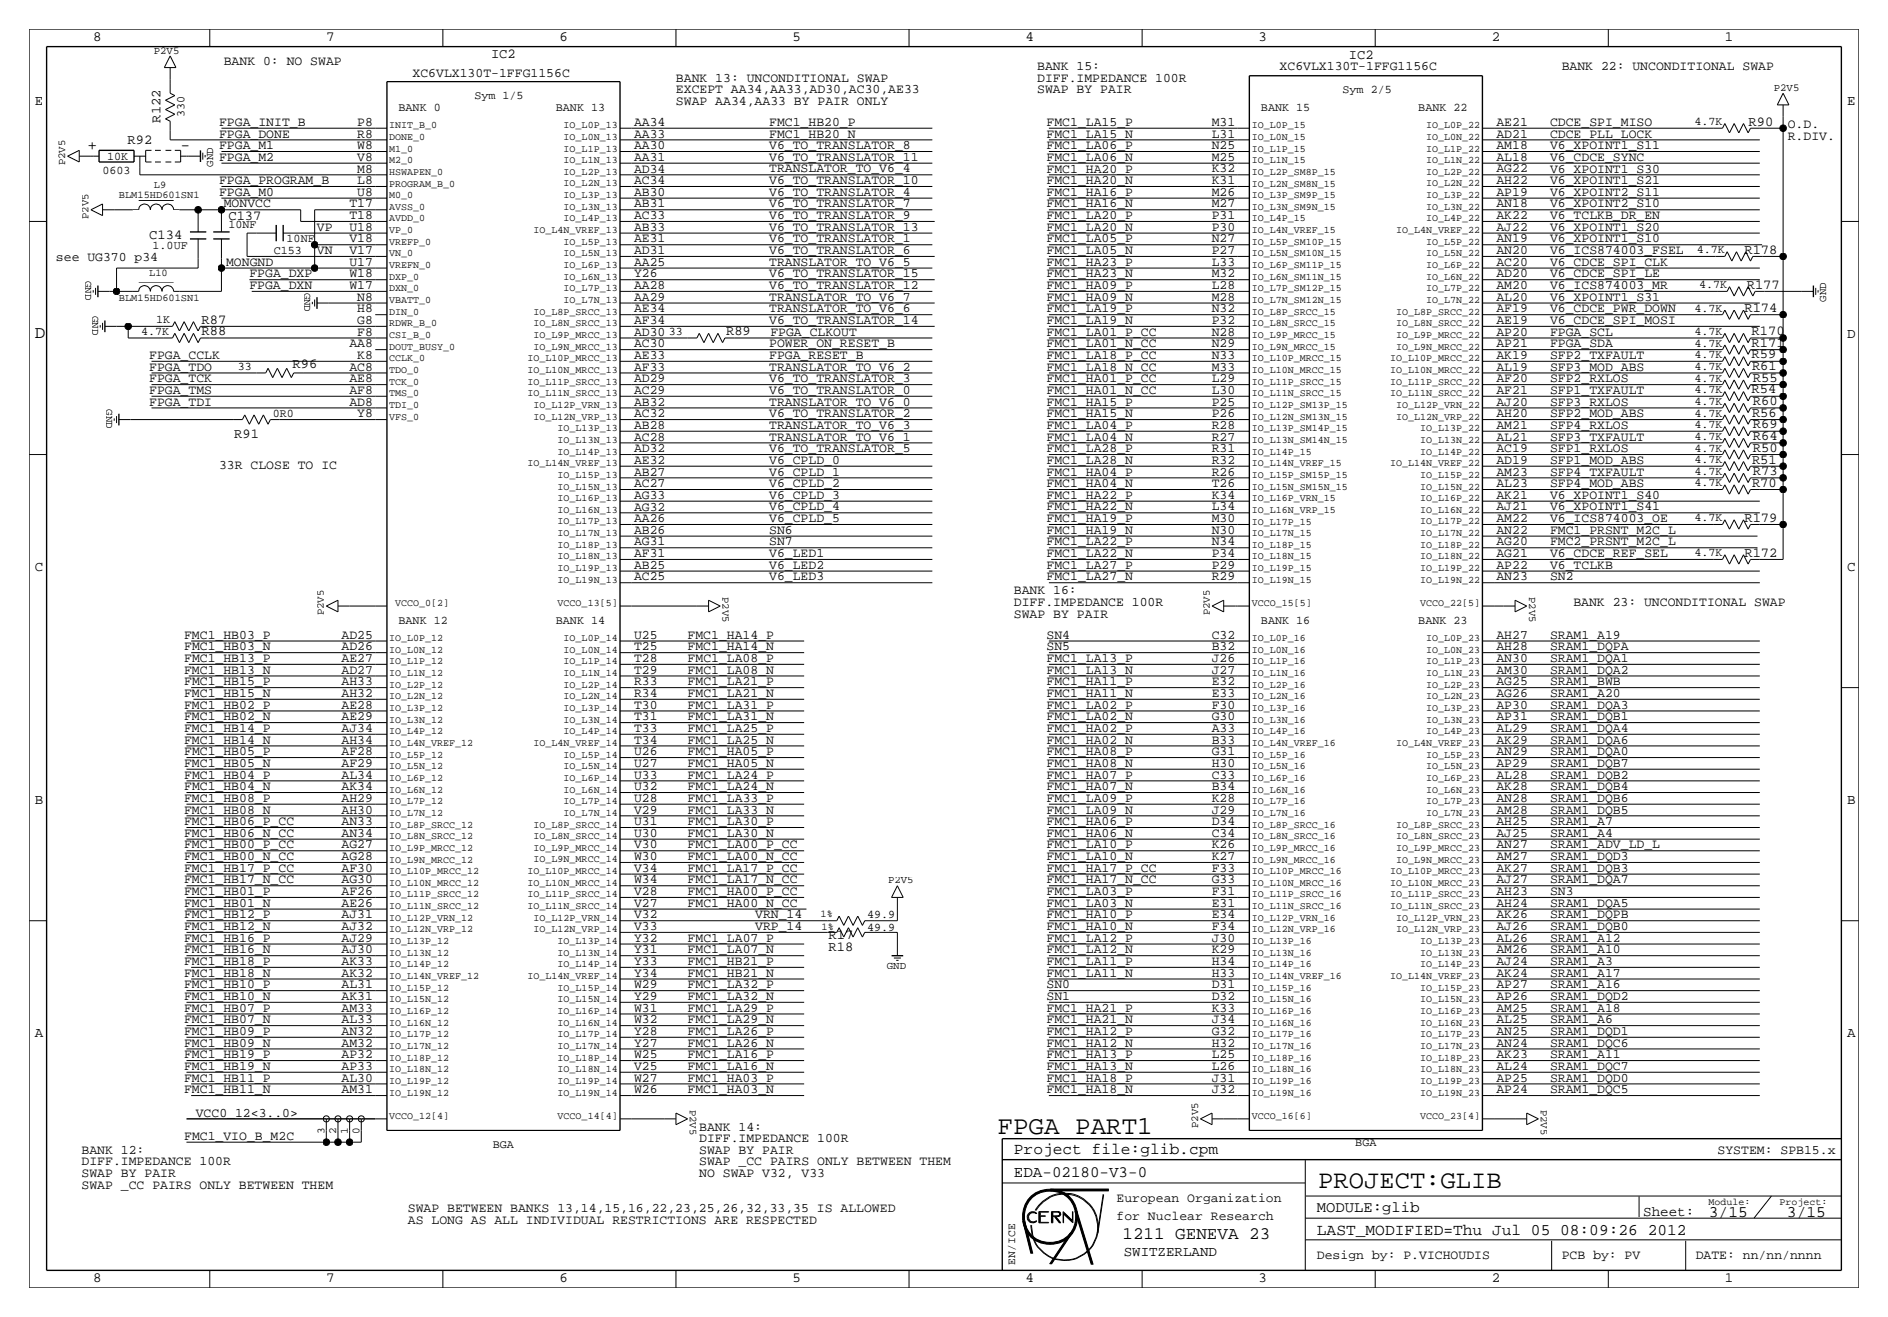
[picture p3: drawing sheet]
<svg xmlns="http://www.w3.org/2000/svg" width="411mm" height="287mm" viewBox="0 0 411 287" stroke-linecap="round" stroke-linejoin="round" font-family="sans-serif">
<defs><g id="words">
<g font-size="5.6">
<text x="217.4" y="247.1">FPGA PART1</text>
<text x="287.3" y="258.8">PROJECT:GLIB</text>
</g>
<g font-size="3.8">
<text x="7.6" y="73.7">D</text>
<text x="244.7" y="270">1211 GENEVA 23</text>
</g>
<g font-size="3.5">
<text x="19" y="32.8">+</text>
<text x="39.4" y="32.8">-</text>
<text x="221" y="251.5">Project file:glib.cpm</text>
<text x="221" y="256.5">EDA-02180-V3-0</text>
<text x="287" y="269.2">LAST_MODIFIED=Thu Jul 05 08:09:26 2012</text>
<text x="372.4" y="265.2">3/15</text>
<text x="389.5" y="265.2">3/15</text>
</g>
<text font-size="3.4" x="287" y="264.2">MODULE:glib</text>
<g font-size="3.1">
<text x="20.3" y="8.9">8</text>
<text x="71.1" y="8.9">7</text>
<text x="121.9" y="8.9">6</text>
<text x="172.7" y="8.9">5</text>
<text x="223.5" y="8.9">4</text>
<text x="274.3" y="8.9">3</text>
<text x="325.1" y="8.9">2</text>
<text x="375.9" y="8.9">1</text>
<text x="7.6" y="22.9">E</text>
<text x="402.6" y="22.9">E</text>
<text x="402.6" y="73.7">D</text>
<text x="7.6" y="124.5">C</text>
<text x="402.6" y="124.5">C</text>
<text x="7.6" y="175.3">B</text>
<text x="402.6" y="175.3">B</text>
<text x="7.6" y="226.1">A</text>
<text x="402.6" y="226.1">A</text>
<text x="358.1" y="264.9">Sheet:</text>
<text x="244.9" y="273.8">SWITZERLAND</text>
<text x="20.3" y="279.4">8</text>
<text x="71.1" y="279.4">7</text>
<text x="121.9" y="279.4">6</text>
<text x="172.7" y="279.4">5</text>
<text x="223.5" y="279.4">4</text>
<text x="274.3" y="279.4">3</text>
<text x="325.1" y="279.4">2</text>
<text x="375.9" y="279.4">1</text>
</g>
<g font-size="3">
<text x="107" y="12.7">IC2</text>
<text x="294" y="12.9">IC2</text>
<text x="35" y="26.7" transform="rotate(-90 35 26.7)">R122</text>
<text x="381.1" y="27.4">R90</text>
<text x="27.8" y="31.5">R92</text>
<text x="32.5" y="52.1">C134</text>
<text x="49.8" y="48">C137</text>
<text x="380.2" y="55.3">R178</text>
<text x="380.7" y="62.9">R177</text>
<text x="43.9" y="70.5">R87</text>
<text x="380.2" y="68">R174</text>
<text x="43.9" y="73">R88</text>
<text x="158.2" y="73">R89</text>
<text x="381.8" y="75.6">R171</text>
<text x="381.8" y="73">R170</text>
<text x="63.8" y="80.2">R96</text>
<text x="381.8" y="78.1">R59</text>
<text x="381.8" y="80.7">R61</text>
<text x="382" y="83.2">R55</text>
<text x="381.8" y="85.7">R54</text>
<text x="382" y="88.3">R60</text>
<text x="51.1" y="95.4">R91</text>
<text x="381.8" y="90.9">R56</text>
<text x="382" y="93.4">R69</text>
<text x="382" y="95.9">R64</text>
<text x="381.8" y="101">R51</text>
<text x="382" y="98.4">R50</text>
<text x="381.8" y="106.1">R70</text>
<text x="382" y="103.5">R73</text>
<text x="380.2" y="113.7">R179</text>
<text x="380.2" y="121.4">R172</text>
<text x="180.6" y="207.2">R18</text>
<text x="180.6" y="204.6">R17</text>
</g>
<g font-size="2.9">
<text x="48.8" y="14.2">BANK 0: NO SWAP</text>
<text x="89.9" y="16.8">XC6VLX130T-1FFG1156C</text>
<text x="147.3" y="17.8">BANK 13: UNCONDITIONAL SWAP</text>
<text x="226.1" y="17.8">DIFF.IMPEDANCE 100R</text>
<text x="226.1" y="15.2">BANK 15:</text>
<text x="278.9" y="15.2">XC6VLX130T-1FFG1156C</text>
<text x="340.4" y="15.2">BANK 22: UNCONDITIONAL SWAP</text>
<text x="147.3" y="20.3">EXCEPT AA34,AA33,AD30,AC30,AE33</text>
<text x="147.3" y="22.9">SWAP AA34,AA33 BY PAIR ONLY</text>
<text x="226.1" y="20.3">SWAP BY PAIR</text>
<text x="47.8" y="27.4">FPGA_INIT_B</text>
<text x="47.8" y="30">FPGA_DONE</text>
<text x="77.9" y="27.4">P8</text>
<text x="77.9" y="30">R8</text>
<text x="138.2" y="27.4">AA34</text>
<text x="138.2" y="30">AA33</text>
<text x="167.6" y="30">FMC1_HB20_N</text>
<text x="167.6" y="27.4">FMC1_HB20_P</text>
<text x="228.1" y="30">FMC1_LA15_N</text>
<text x="228.1" y="27.4">FMC1_LA15_P</text>
<text x="264.1" y="27.4">M31</text>
<text x="264.1" y="30">L31</text>
<text x="326.1" y="27.4">AE21</text>
<text x="326.1" y="30">AD21</text>
<text x="337.8" y="27.4">CDCE_SPI_MISO</text>
<text x="337.8" y="30">CDCE_PLL_LOCK</text>
<text x="389.6" y="27.9">O.D.</text>
<text x="47.8" y="35.1">FPGA_M2</text>
<text x="47.8" y="32.5">FPGA_M1</text>
<text x="77.9" y="35.1">V8</text>
<text x="77.9" y="32.5">W8</text>
<text x="138.2" y="32.5">AA30</text>
<text x="138.2" y="35.1">AA31</text>
<text x="167.6" y="32.5">V6_TO_TRANSLATOR_8</text>
<text x="167.6" y="35.1">V6_TO_TRANSLATOR_11</text>
<text x="228.1" y="35.1">FMC1_LA06_N</text>
<text x="228.1" y="32.5">FMC1_LA06_P</text>
<text x="264.1" y="32.5">N25</text>
<text x="264.1" y="35.1">M25</text>
<text x="326.1" y="32.5">AM18</text>
<text x="326.1" y="35.1">AL18</text>
<text x="337.8" y="35.1">V6_CDCE_SYNC</text>
<text x="337.8" y="32.5">V6_XPOINT1_S11</text>
<text x="389.6" y="30.5">R.DIV.</text>
<text x="47.8" y="40.1">FPGA_PROGRAM_B</text>
<text x="77.9" y="40.1">L8</text>
<text x="77.9" y="37.6">M8</text>
<text x="138.2" y="37.6">AD34</text>
<text x="138.2" y="40.1">AC34</text>
<text x="167.6" y="37.6">TRANSLATOR_TO_V6_4</text>
<text x="167.6" y="40.1">V6_TO_TRANSLATOR_10</text>
<text x="228.1" y="40.1">FMC1_HA20_N</text>
<text x="228.1" y="37.6">FMC1_HA20_P</text>
<text x="264.1" y="37.6">K32</text>
<text x="264.1" y="40.1">K31</text>
<text x="326.1" y="37.6">AG22</text>
<text x="326.1" y="40.1">AH22</text>
<text x="337.8" y="37.6">V6_XPOINT1_S30</text>
<text x="337.8" y="40.1">V6_XPOINT1_S21</text>
<text x="47.8" y="42.7">FPGA_M0</text>
<text x="48.8" y="45.2">MONVCC</text>
<text x="76.1" y="45.2">T17</text>
<text x="76.1" y="47.8">T18</text>
<text x="77.9" y="42.7">U8</text>
<text x="138.2" y="47.8">AC33</text>
<text x="138.2" y="42.7">AB30</text>
<text x="138.2" y="45.2">AB31</text>
<text x="167.6" y="47.8">V6_TO_TRANSLATOR_9</text>
<text x="167.6" y="45.2">V6_TO_TRANSLATOR_7</text>
<text x="167.6" y="42.7">V6_TO_TRANSLATOR_4</text>
<text x="228.1" y="42.7">FMC1_HA16_P</text>
<text x="228.1" y="45.2">FMC1_HA16_N</text>
<text x="228.1" y="47.8">FMC1_LA20_P</text>
<text x="264.1" y="47.8">P31</text>
<text x="264.1" y="42.7">M26</text>
<text x="264.1" y="45.2">M27</text>
<text x="326.1" y="47.8">AK22</text>
<text x="326.1" y="42.7">AP19</text>
<text x="326.1" y="45.2">AN18</text>
<text x="337.8" y="42.7">V6_XPOINT2_S11</text>
<text x="337.8" y="45.2">V6_XPOINT2_S10</text>
<text x="337.8" y="47.8">V6_TCLKB_DR_EN</text>
<text x="69.1" y="50.3">VP</text>
<text x="76.1" y="52.8">V18</text>
<text x="76.1" y="50.3">U18</text>
<text x="138.2" y="52.8">AE31</text>
<text x="138.2" y="50.3">AB33</text>
<text x="167.6" y="50.3">V6_TO_TRANSLATOR_13</text>
<text x="167.6" y="52.8">V6_TO_TRANSLATOR_1</text>
<text x="228.1" y="52.8">FMC1_LA05_P</text>
<text x="228.1" y="50.3">FMC1_LA20_N</text>
<text x="264.1" y="52.8">N27</text>
<text x="264.1" y="50.3">P30</text>
<text x="326.1" y="52.8">AN19</text>
<text x="326.1" y="50.3">AJ22</text>
<text x="337.8" y="52.8">V6_XPOINT1_S10</text>
<text x="337.8" y="50.3">V6_XPOINT1_S20</text>
<text x="12.2" y="56.9">see UG370 p34</text>
<text x="49.3" y="57.9">MONGND</text>
<text x="69.1" y="55.4">VN</text>
<text x="76.1" y="57.9">U17</text>
<text x="76.1" y="55.4">V17</text>
<text x="138.2" y="57.9">AA25</text>
<text x="138.2" y="55.4">AD31</text>
<text x="167.6" y="57.9">TRANSLATOR_TO_V6_5</text>
<text x="167.6" y="55.4">V6_TO_TRANSLATOR_6</text>
<text x="228.1" y="57.9">FMC1_HA23_P</text>
<text x="228.1" y="55.4">FMC1_LA05_N</text>
<text x="264.1" y="57.9">L33</text>
<text x="264.1" y="55.4">P27</text>
<text x="326.1" y="57.9">AC20</text>
<text x="326.1" y="55.4">AN20</text>
<text x="337.8" y="55.4">V6_ICS874003_FSEL</text>
<text x="337.8" y="57.9">V6_CDCE_SPI_CLK</text>
<text x="54.4" y="63">FPGA_DXN</text>
<text x="54.4" y="60.4">FPGA_DXP</text>
<text x="76.1" y="60.5">W18</text>
<text x="76.1" y="63">W17</text>
<text x="77.9" y="65.5">N8</text>
<text x="138.2" y="63">AA28</text>
<text x="138.2" y="65.5">AA29</text>
<text x="138.2" y="60.5">Y26</text>
<text x="167.6" y="65.5">TRANSLATOR_TO_V6_7</text>
<text x="167.6" y="63">V6_TO_TRANSLATOR_12</text>
<text x="167.6" y="60.5">V6_TO_TRANSLATOR_15</text>
<text x="228.1" y="63">FMC1_HA09_P</text>
<text x="228.1" y="60.5">FMC1_HA23_N</text>
<text x="228.1" y="65.5">FMC1_HA09_N</text>
<text x="264.1" y="63">L28</text>
<text x="264.1" y="65.5">M28</text>
<text x="264.1" y="60.5">M32</text>
<text x="326.1" y="63">AM20</text>
<text x="326.1" y="65.5">AL20</text>
<text x="326.1" y="60.5">AD20</text>
<text x="337.8" y="65.5">V6_XPOINT1_S31</text>
<text x="337.8" y="63">V6_ICS874003_MR</text>
<text x="337.8" y="60.5">V6_CDCE_SPI_LE</text>
<text x="77.9" y="70.6">G8</text>
<text x="77.9" y="68.1">H8</text>
<text x="138.2" y="68.1">AE34</text>
<text x="138.2" y="70.6">AF34</text>
<text x="167.6" y="70.6">V6_TO_TRANSLATOR_14</text>
<text x="167.6" y="68.1">TRANSLATOR_TO_V6_6</text>
<text x="228.1" y="68.1">FMC1_LA19_P</text>
<text x="228.1" y="70.6">FMC1_LA19_N</text>
<text x="264.1" y="68.1">N32</text>
<text x="264.1" y="70.6">P32</text>
<text x="326.1" y="68.1">AF19</text>
<text x="326.1" y="70.6">AE19</text>
<text x="337.8" y="70.6">V6_CDCE_SPI_MOSI</text>
<text x="337.8" y="68.1">V6_CDCE_PWR_DOWN</text>
<text x="76.1" y="75.7">AA8</text>
<text x="77.9" y="73.2">F8</text>
<text x="138.2" y="73.2">AD30</text>
<text x="138.2" y="75.7">AC30</text>
<text x="167.6" y="75.7">POWER_ON_RESET_B</text>
<text x="167.9" y="73.2">FPGA_CLKOUT</text>
<text x="228.1" y="73.2">FMC1_LA01_P_CC</text>
<text x="228.1" y="75.7">FMC1_LA01_N_CC</text>
<text x="264.1" y="73.2">N28</text>
<text x="264.1" y="75.7">N29</text>
<text x="326.1" y="73.2">AP20</text>
<text x="326.1" y="75.7">AP21</text>
<text x="337.8" y="75.7">FPGA_SDA</text>
<text x="337.8" y="73.2">FPGA_SCL</text>
<text x="32.5" y="78.2">FPGA_CCLK</text>
<text x="32.5" y="83.3">FPGA_TCK</text>
<text x="32.5" y="80.8">FPGA_TDO</text>
<text x="76.1" y="80.8">AC8</text>
<text x="76.1" y="83.3">AE8</text>
<text x="77.9" y="78.2">K8</text>
<text x="138.2" y="83.3">AD29</text>
<text x="138.2" y="78.2">AE33</text>
<text x="138.2" y="80.8">AF33</text>
<text x="167.6" y="80.8">TRANSLATOR_TO_V6_2</text>
<text x="167.6" y="78.2">FPGA_RESET_B</text>
<text x="167.6" y="83.3">V6_TO_TRANSLATOR_3</text>
<text x="228.1" y="83.3">FMC1_HA01_P_CC</text>
<text x="228.1" y="78.2">FMC1_LA18_P_CC</text>
<text x="228.1" y="80.8">FMC1_LA18_N_CC</text>
<text x="264.1" y="83.3">L29</text>
<text x="264.1" y="78.2">N33</text>
<text x="264.1" y="80.8">M33</text>
<text x="326.1" y="83.3">AF20</text>
<text x="326.1" y="78.2">AK19</text>
<text x="326.1" y="80.8">AL19</text>
<text x="337.8" y="80.8">SFP3_MOD_ABS</text>
<text x="337.8" y="83.3">SFP2_RXLOS</text>
<text x="337.8" y="78.2">SFP2_TXFAULT</text>
<text x="32.5" y="85.9">FPGA_TMS</text>
<text x="32.5" y="88.4">FPGA_TDI</text>
<text x="76.1" y="85.9">AF8</text>
<text x="76.1" y="88.4">AD8</text>
<text x="138.2" y="88.4">AB32</text>
<text x="138.2" y="85.9">AC29</text>
<text x="167.6" y="88.4">TRANSLATOR_TO_V6_0</text>
<text x="167.6" y="85.9">V6_TO_TRANSLATOR_0</text>
<text x="228.1" y="88.4">FMC1_HA15_P</text>
<text x="228.1" y="85.9">FMC1_HA01_N_CC</text>
<text x="264.1" y="88.4">P25</text>
<text x="264.1" y="85.9">L30</text>
<text x="326.1" y="88.4">AJ20</text>
<text x="326.1" y="85.9">AF21</text>
<text x="337.8" y="85.9">SFP1_TXFAULT</text>
<text x="337.8" y="88.4">SFP3_RXLOS</text>
<text x="77.9" y="90.9">Y8</text>
<text x="138.2" y="93.5">AB28</text>
<text x="138.2" y="90.9">AC32</text>
<text x="167.6" y="90.9">V6_TO_TRANSLATOR_2</text>
<text x="167.6" y="93.5">TRANSLATOR_TO_V6_3</text>
<text x="228.1" y="90.9">FMC1_HA15_N</text>
<text x="228.1" y="93.5">FMC1_LA04_P</text>
<text x="264.1" y="93.5">R28</text>
<text x="264.1" y="90.9">P26</text>
<text x="326.1" y="93.5">AM21</text>
<text x="326.1" y="90.9">AH20</text>
<text x="337.8" y="90.9">SFP2_MOD_ABS</text>
<text x="337.8" y="93.5">SFP4_RXLOS</text>
<text x="138.2" y="98.6">AD32</text>
<text x="138.2" y="101.1">AE32</text>
<text x="138.2" y="96">AC28</text>
<text x="167.6" y="98.6">V6_TO_TRANSLATOR_5</text>
<text x="167.6" y="96">TRANSLATOR_TO_V6_1</text>
<text x="167.6" y="101.1">V6_CPLD_0</text>
<text x="228.1" y="101.1">FMC1_LA28_N</text>
<text x="228.1" y="96">FMC1_LA04_N</text>
<text x="228.1" y="98.6">FMC1_LA28_P</text>
<text x="264.1" y="98.6">R31</text>
<text x="264.1" y="101.1">R32</text>
<text x="264.1" y="96">R27</text>
<text x="326.1" y="98.6">AC19</text>
<text x="326.1" y="101.1">AD19</text>
<text x="326.1" y="96">AL21</text>
<text x="337.8" y="96">SFP3_TXFAULT</text>
<text x="337.8" y="98.6">SFP1_RXLOS</text>
<text x="337.8" y="101.1">SFP1_MOD_ABS</text>
<text x="47.8" y="102.1">33R CLOSE TO IC</text>
<text x="138.2" y="103.6">AB27</text>
<text x="138.2" y="106.2">AC27</text>
<text x="167.6" y="106.2">V6_CPLD_2</text>
<text x="167.6" y="103.6">V6_CPLD_1</text>
<text x="228.1" y="106.2">FMC1_HA04_N</text>
<text x="228.1" y="103.6">FMC1_HA04_P</text>
<text x="264.1" y="103.6">R26</text>
<text x="264.1" y="106.2">T26</text>
<text x="326.1" y="103.6">AM23</text>
<text x="326.1" y="106.2">AL23</text>
<text x="337.8" y="106.2">SFP4_MOD_ABS</text>
<text x="337.8" y="103.6">SFP4_TXFAULT</text>
<text x="138.2" y="113.8">AA26</text>
<text x="138.2" y="108.7">AG33</text>
<text x="138.2" y="111.3">AG32</text>
<text x="167.6" y="113.8">V6_CPLD_5</text>
<text x="167.6" y="108.7">V6_CPLD_3</text>
<text x="167.6" y="111.3">V6_CPLD_4</text>
<text x="228.1" y="111.3">FMC1_HA22_N</text>
<text x="228.1" y="113.8">FMC1_HA19_P</text>
<text x="228.1" y="108.7">FMC1_HA22_P</text>
<text x="264.1" y="113.8">M30</text>
<text x="264.1" y="108.7">K34</text>
<text x="264.1" y="111.3">L34</text>
<text x="326.1" y="113.8">AM22</text>
<text x="326.1" y="108.7">AK21</text>
<text x="326.1" y="111.3">AJ21</text>
<text x="337.8" y="111.3">V6_XPOINT1_S41</text>
<text x="337.8" y="108.7">V6_XPOINT1_S40</text>
<text x="337.8" y="113.8">V6_ICS874003_OE</text>
<text x="138.2" y="118.9">AG31</text>
<text x="138.2" y="116.3">AB26</text>
<text x="167.6" y="118.9">SN7</text>
<text x="167.6" y="116.3">SN6</text>
<text x="228.1" y="116.3">FMC1_HA19_N</text>
<text x="228.1" y="118.9">FMC1_LA22_P</text>
<text x="264.1" y="118.9">N34</text>
<text x="264.1" y="116.3">N30</text>
<text x="326.1" y="118.9">AG20</text>
<text x="326.1" y="116.3">AN22</text>
<text x="337.8" y="118.9">FMC2_PRSNT_M2C_L</text>
<text x="337.8" y="116.3">FMC1_PRSNT_M2C_L</text>
<text x="138.2" y="124">AB25</text>
<text x="138.2" y="121.4">AF31</text>
<text x="167.6" y="124">V6_LED2</text>
<text x="167.6" y="121.4">V6_LED1</text>
<text x="228.1" y="121.4">FMC1_LA22_N</text>
<text x="228.1" y="124">FMC1_LA27_P</text>
<text x="264.1" y="124">P29</text>
<text x="264.1" y="121.4">P34</text>
<text x="326.1" y="124">AP22</text>
<text x="326.1" y="121.4">AG21</text>
<text x="337.8" y="124">V6_TCLKB</text>
<text x="337.8" y="121.4">V6_CDCE_REF_SEL</text>
<text x="138.2" y="126.5">AC25</text>
<text x="167.6" y="126.5">V6_LED3</text>
<text x="221" y="129.5">BANK 16:</text>
<text x="228.1" y="126.5">FMC1_LA27_N</text>
<text x="264.1" y="126.5">R29</text>
<text x="326.1" y="126.5">AN23</text>
<text x="337.8" y="126.5">SN2</text>
<text x="221" y="132.1">DIFF.IMPEDANCE 100R</text>
<text x="221" y="134.6">SWAP BY PAIR</text>
<text x="342.9" y="132.1">BANK 23: UNCONDITIONAL SWAP</text>
<text x="40.1" y="139.2">FMC1_HB03_P</text>
<text x="40.1" y="141.7">FMC1_HB03_N</text>
<text x="74.4" y="139.2">AD25</text>
<text x="74.4" y="141.7">AD26</text>
<text x="138.2" y="139.2">U25</text>
<text x="138.2" y="141.7">T25</text>
<text x="149.9" y="141.7">FMC1_HA14_N</text>
<text x="149.9" y="139.2">FMC1_HA14_P</text>
<text x="228.1" y="141.7">SN5</text>
<text x="228.1" y="139.2">SN4</text>
<text x="264.1" y="139.2">C32</text>
<text x="264.1" y="141.7">B32</text>
<text x="326.1" y="139.2">AH27</text>
<text x="326.1" y="141.7">AH28</text>
<text x="337.8" y="141.7">SRAM1_DQPA</text>
<text x="337.8" y="139.2">SRAM1_A19</text>
<text x="40.1" y="146.8">FMC1_HB13_N</text>
<text x="40.1" y="144.3">FMC1_HB13_P</text>
<text x="40.1" y="149.4">FMC1_HB15_P</text>
<text x="74.4" y="149.4">AH33</text>
<text x="74.4" y="144.3">AE27</text>
<text x="74.4" y="146.8">AD27</text>
<text x="138.2" y="149.4">R33</text>
<text x="138.2" y="144.3">T28</text>
<text x="138.2" y="146.8">T29</text>
<text x="149.9" y="149.4">FMC1_LA21_P</text>
<text x="149.9" y="146.8">FMC1_LA08_N</text>
<text x="149.9" y="144.3">FMC1_LA08_P</text>
<text x="228.1" y="146.8">FMC1_LA13_N</text>
<text x="228.1" y="149.4">FMC1_HA11_P</text>
<text x="228.1" y="144.3">FMC1_LA13_P</text>
<text x="264.1" y="149.4">E32</text>
<text x="264.1" y="144.3">J26</text>
<text x="264.1" y="146.8">J27</text>
<text x="326.1" y="149.4">AG25</text>
<text x="326.1" y="144.3">AN30</text>
<text x="326.1" y="146.8">AM30</text>
<text x="337.8" y="146.8">SRAM1_DQA2</text>
<text x="337.8" y="144.3">SRAM1_DQA1</text>
<text x="337.8" y="149.4">SRAM1_BWB</text>
<text x="40.1" y="154.4">FMC1_HB02_P</text>
<text x="40.1" y="151.9">FMC1_HB15_N</text>
<text x="74.4" y="154.4">AE28</text>
<text x="74.4" y="151.9">AH32</text>
<text x="138.2" y="154.4">T30</text>
<text x="138.2" y="151.9">R34</text>
<text x="149.9" y="154.4">FMC1_LA31_P</text>
<text x="149.9" y="151.9">FMC1_LA21_N</text>
<text x="228.1" y="154.4">FMC1_LA02_P</text>
<text x="228.1" y="151.9">FMC1_HA11_N</text>
<text x="264.1" y="154.4">F30</text>
<text x="264.1" y="151.9">E33</text>
<text x="326.1" y="154.4">AP30</text>
<text x="326.1" y="151.9">AG26</text>
<text x="337.8" y="154.4">SRAM1_DQA3</text>
<text x="337.8" y="151.9">SRAM1_A20</text>
<text x="40.1" y="157">FMC1_HB02_N</text>
<text x="40.1" y="159.5">FMC1_HB14_P</text>
<text x="74.4" y="159.5">AJ34</text>
<text x="74.4" y="157">AE29</text>
<text x="138.2" y="159.5">T33</text>
<text x="138.2" y="157">T31</text>
<text x="149.9" y="159.5">FMC1_LA25_P</text>
<text x="149.9" y="157">FMC1_LA31_N</text>
<text x="228.1" y="159.5">FMC1_HA02_P</text>
<text x="228.1" y="157">FMC1_LA02_N</text>
<text x="264.1" y="159.5">A33</text>
<text x="264.1" y="157">G30</text>
<text x="326.1" y="159.5">AL29</text>
<text x="326.1" y="157">AP31</text>
<text x="337.8" y="157">SRAM1_DQB1</text>
<text x="337.8" y="159.5">SRAM1_DQA4</text>
<text x="40.1" y="167.1">FMC1_HB05_N</text>
<text x="40.1" y="162.1">FMC1_HB14_N</text>
<text x="40.1" y="164.6">FMC1_HB05_P</text>
<text x="74.4" y="164.6">AF28</text>
<text x="74.4" y="167.1">AF29</text>
<text x="74.4" y="162.1">AH34</text>
<text x="138.2" y="164.6">U26</text>
<text x="138.2" y="167.1">U27</text>
<text x="138.2" y="162.1">T34</text>
<text x="149.9" y="164.6">FMC1_HA05_P</text>
<text x="149.9" y="162.1">FMC1_LA25_N</text>
<text x="149.9" y="167.1">FMC1_HA05_N</text>
<text x="228.1" y="167.1">FMC1_HA08_N</text>
<text x="228.1" y="162.1">FMC1_HA02_N</text>
<text x="228.1" y="164.6">FMC1_HA08_P</text>
<text x="264.1" y="164.6">G31</text>
<text x="264.1" y="167.1">H30</text>
<text x="264.1" y="162.1">B33</text>
<text x="326.1" y="164.6">AN29</text>
<text x="326.1" y="167.1">AP29</text>
<text x="326.1" y="162.1">AK29</text>
<text x="337.8" y="162.1">SRAM1_DQA6</text>
<text x="337.8" y="164.6">SRAM1_DQA0</text>
<text x="337.8" y="167.1">SRAM1_DQB7</text>
<text x="40.1" y="169.7">FMC1_HB04_P</text>
<text x="40.1" y="172.2">FMC1_HB04_N</text>
<text x="74.4" y="169.7">AL34</text>
<text x="74.4" y="172.2">AK34</text>
<text x="138.2" y="169.7">U33</text>
<text x="138.2" y="172.2">U32</text>
<text x="149.9" y="172.2">FMC1_LA24_N</text>
<text x="149.9" y="169.7">FMC1_LA24_P</text>
<text x="228.1" y="172.2">FMC1_HA07_N</text>
<text x="228.1" y="169.7">FMC1_HA07_P</text>
<text x="264.1" y="169.7">C33</text>
<text x="264.1" y="172.2">B34</text>
<text x="326.1" y="169.7">AL28</text>
<text x="326.1" y="172.2">AK28</text>
<text x="337.8" y="169.7">SRAM1_DQB2</text>
<text x="337.8" y="172.2">SRAM1_DQB4</text>
<text x="40.1" y="179.8">FMC1_HB06_P_CC</text>
<text x="40.1" y="177.3">FMC1_HB08_N</text>
<text x="40.1" y="174.8">FMC1_HB08_P</text>
<text x="74.4" y="179.8">AN33</text>
<text x="74.4" y="174.8">AH29</text>
<text x="74.4" y="177.3">AH30</text>
<text x="138.2" y="179.8">U31</text>
<text x="138.2" y="174.8">U28</text>
<text x="138.2" y="177.3">V29</text>
<text x="149.9" y="177.3">FMC1_LA33_N</text>
<text x="149.9" y="179.8">FMC1_LA30_P</text>
<text x="149.9" y="174.8">FMC1_LA33_P</text>
<text x="228.1" y="177.3">FMC1_LA09_N</text>
<text x="228.1" y="179.8">FMC1_HA06_P</text>
<text x="228.1" y="174.8">FMC1_LA09_P</text>
<text x="264.1" y="179.8">D34</text>
<text x="264.1" y="174.8">K28</text>
<text x="264.1" y="177.3">J29</text>
<text x="326.1" y="179.8">AH25</text>
<text x="326.1" y="174.8">AN28</text>
<text x="326.1" y="177.3">AM28</text>
<text x="337.8" y="174.8">SRAM1_DQB6</text>
<text x="337.8" y="179.8">SRAM1_A7</text>
<text x="337.8" y="177.3">SRAM1_DQB5</text>
<text x="40.1" y="184.9">FMC1_HB00_P_CC</text>
<text x="40.1" y="182.4">FMC1_HB06_N_CC</text>
<text x="74.4" y="184.9">AG27</text>
<text x="74.4" y="182.4">AN34</text>
<text x="138.2" y="184.9">V30</text>
<text x="138.2" y="182.4">U30</text>
<text x="149.9" y="182.4">FMC1_LA30_N</text>
<text x="149.9" y="184.9">FMC1_LA00_P_CC</text>
<text x="228.1" y="184.9">FMC1_LA10_P</text>
<text x="228.1" y="182.4">FMC1_HA06_N</text>
<text x="264.1" y="184.9">K26</text>
<text x="264.1" y="182.4">C34</text>
<text x="326.1" y="184.9">AN27</text>
<text x="326.1" y="182.4">AJ25</text>
<text x="337.8" y="182.4">SRAM1_A4</text>
<text x="337.8" y="184.9">SRAM1_ADV_LD_L</text>
<text x="40.1" y="190">FMC1_HB17_P_CC</text>
<text x="40.1" y="187.5">FMC1_HB00_N_CC</text>
<text x="74.4" y="187.5">AG28</text>
<text x="74.4" y="190">AF30</text>
<text x="138.2" y="187.5">W30</text>
<text x="138.2" y="190">V34</text>
<text x="149.9" y="190">FMC1_LA17_P_CC</text>
<text x="149.9" y="187.5">FMC1_LA00_N_CC</text>
<text x="228.1" y="190">FMC1_HA17_P_CC</text>
<text x="228.1" y="187.5">FMC1_LA10_N</text>
<text x="264.1" y="187.5">K27</text>
<text x="264.1" y="190">F33</text>
<text x="326.1" y="187.5">AM27</text>
<text x="326.1" y="190">AK27</text>
<text x="337.8" y="190">SRAM1_DQB3</text>
<text x="337.8" y="187.5">SRAM1_DQD3</text>
<text x="40.1" y="192.5">FMC1_HB17_N_CC</text>
<text x="40.1" y="195.1">FMC1_HB01_P</text>
<text x="40.1" y="197.6">FMC1_HB01_N</text>
<text x="74.4" y="195.1">AF26</text>
<text x="74.4" y="197.6">AE26</text>
<text x="74.4" y="192.5">AG30</text>
<text x="138.2" y="195.1">V28</text>
<text x="138.2" y="197.6">V27</text>
<text x="138.2" y="192.5">W34</text>
<text x="149.9" y="195.1">FMC1_HA00_P_CC</text>
<text x="149.9" y="197.6">FMC1_HA00_N_CC</text>
<text x="149.9" y="192.5">FMC1_LA17_N_CC</text>
<text x="228.1" y="192.5">FMC1_HA17_N_CC</text>
<text x="228.1" y="197.6">FMC1_LA03_N</text>
<text x="228.1" y="195.1">FMC1_LA03_P</text>
<text x="264.1" y="195.1">F31</text>
<text x="264.1" y="197.6">E31</text>
<text x="264.1" y="192.5">G33</text>
<text x="326.1" y="195.1">AH23</text>
<text x="326.1" y="197.6">AH24</text>
<text x="326.1" y="192.5">AJ27</text>
<text x="337.8" y="195.1">SN3</text>
<text x="337.8" y="192.5">SRAM1_DQA7</text>
<text x="337.8" y="197.6">SRAM1_DQA5</text>
<text x="40.1" y="202.7">FMC1_HB12_N</text>
<text x="40.1" y="200.2">FMC1_HB12_P</text>
<text x="74.4" y="200.2">AJ31</text>
<text x="74.4" y="202.7">AJ32</text>
<text x="138.2" y="200.2">V32</text>
<text x="138.2" y="202.7">V33</text>
<text x="164.6" y="200.2">VRN_14</text>
<text x="164.6" y="202.7">VRP_14</text>
<text x="228.1" y="200.2">FMC1_HA10_P</text>
<text x="228.1" y="202.7">FMC1_HA10_N</text>
<text x="264.1" y="200.2">E34</text>
<text x="264.1" y="202.7">F34</text>
<text x="326.1" y="200.2">AK26</text>
<text x="326.1" y="202.7">AJ26</text>
<text x="337.8" y="200.2">SRAM1_DQPB</text>
<text x="337.8" y="202.7">SRAM1_DQB0</text>
<text x="40.1" y="207.8">FMC1_HB16_N</text>
<text x="40.1" y="205.2">FMC1_HB16_P</text>
<text x="74.4" y="205.2">AJ29</text>
<text x="74.4" y="207.8">AJ30</text>
<text x="138.2" y="205.2">Y32</text>
<text x="138.2" y="207.8">Y31</text>
<text x="149.9" y="207.8">FMC1_LA07_N</text>
<text x="149.9" y="205.2">FMC1_LA07_P</text>
<text x="228.1" y="205.2">FMC1_LA12_P</text>
<text x="228.1" y="207.8">FMC1_LA12_N</text>
<text x="264.1" y="205.2">J30</text>
<text x="264.1" y="207.8">K29</text>
<text x="326.1" y="205.2">AL26</text>
<text x="326.1" y="207.8">AM26</text>
<text x="337.8" y="207.8">SRAM1_A10</text>
<text x="337.8" y="205.2">SRAM1_A12</text>
<text x="40.1" y="212.9">FMC1_HB18_N</text>
<text x="40.1" y="210.3">FMC1_HB18_P</text>
<text x="40.1" y="215.4">FMC1_HB10_P</text>
<text x="74.4" y="215.4">AL31</text>
<text x="74.4" y="210.3">AK33</text>
<text x="74.4" y="212.9">AK32</text>
<text x="138.2" y="215.4">W29</text>
<text x="138.2" y="210.3">Y33</text>
<text x="138.2" y="212.9">Y34</text>
<text x="149.9" y="215.4">FMC1_LA32_P</text>
<text x="149.9" y="210.3">FMC1_HB21_P</text>
<text x="149.9" y="212.9">FMC1_HB21_N</text>
<text x="228.1" y="210.3">FMC1_LA11_P</text>
<text x="228.1" y="212.9">FMC1_LA11_N</text>
<text x="228.1" y="215.4">SN0</text>
<text x="264.1" y="215.4">D31</text>
<text x="264.1" y="210.3">H34</text>
<text x="264.1" y="212.9">H33</text>
<text x="326.1" y="215.4">AP27</text>
<text x="326.1" y="210.3">AJ24</text>
<text x="326.1" y="212.9">AK24</text>
<text x="337.8" y="212.9">SRAM1_A17</text>
<text x="337.8" y="210.3">SRAM1_A3</text>
<text x="337.8" y="215.4">SRAM1_A16</text>
<text x="40.1" y="217.9">FMC1_HB10_N</text>
<text x="40.1" y="220.5">FMC1_HB07_P</text>
<text x="74.4" y="220.5">AM33</text>
<text x="74.4" y="217.9">AK31</text>
<text x="138.2" y="220.5">W31</text>
<text x="138.2" y="217.9">Y29</text>
<text x="149.9" y="217.9">FMC1_LA32_N</text>
<text x="149.9" y="220.5">FMC1_LA29_P</text>
<text x="228.1" y="217.9">SN1</text>
<text x="228.1" y="220.5">FMC1_HA21_P</text>
<text x="264.1" y="220.5">K33</text>
<text x="264.1" y="217.9">D32</text>
<text x="326.1" y="220.5">AM25</text>
<text x="326.1" y="217.9">AP26</text>
<text x="337.8" y="217.9">SRAM1_DQD2</text>
<text x="337.8" y="220.5">SRAM1_A18</text>
<text x="40.1" y="225.6">FMC1_HB09_P</text>
<text x="40.1" y="223">FMC1_HB07_N</text>
<text x="74.4" y="225.6">AN32</text>
<text x="74.4" y="223">AL33</text>
<text x="138.2" y="225.6">Y28</text>
<text x="138.2" y="223">W32</text>
<text x="149.9" y="225.6">FMC1_LA26_P</text>
<text x="149.9" y="223">FMC1_LA29_N</text>
<text x="228.1" y="225.6">FMC1_HA12_P</text>
<text x="228.1" y="223">FMC1_HA21_N</text>
<text x="264.1" y="225.6">G32</text>
<text x="264.1" y="223">J34</text>
<text x="326.1" y="225.6">AN25</text>
<text x="326.1" y="223">AL25</text>
<text x="337.8" y="223">SRAM1_A6</text>
<text x="337.8" y="225.6">SRAM1_DQD1</text>
<text x="40.1" y="233.2">FMC1_HB19_N</text>
<text x="40.1" y="230.6">FMC1_HB19_P</text>
<text x="40.1" y="228.1">FMC1_HB09_N</text>
<text x="74.4" y="230.6">AP32</text>
<text x="74.4" y="233.2">AP33</text>
<text x="74.4" y="228.1">AM32</text>
<text x="138.2" y="230.6">W25</text>
<text x="138.2" y="233.2">V25</text>
<text x="138.2" y="228.1">Y27</text>
<text x="149.9" y="228.1">FMC1_LA26_N</text>
<text x="149.9" y="230.6">FMC1_LA16_P</text>
<text x="149.9" y="233.2">FMC1_LA16_N</text>
<text x="228.1" y="233.2">FMC1_HA13_N</text>
<text x="228.1" y="230.6">FMC1_HA13_P</text>
<text x="228.1" y="228.1">FMC1_HA12_N</text>
<text x="264.1" y="230.6">L25</text>
<text x="264.1" y="233.2">L26</text>
<text x="264.1" y="228.1">H32</text>
<text x="326.1" y="230.6">AK23</text>
<text x="326.1" y="233.2">AL24</text>
<text x="326.1" y="228.1">AN24</text>
<text x="337.8" y="233.2">SRAM1_DQC7</text>
<text x="337.8" y="230.6">SRAM1_A11</text>
<text x="337.8" y="228.1">SRAM1_DQC6</text>
<text x="40.1" y="235.7">FMC1_HB11_P</text>
<text x="40.1" y="238.3">FMC1_HB11_N</text>
<text x="74.4" y="235.7">AL30</text>
<text x="74.4" y="238.3">AM31</text>
<text x="138.2" y="235.7">W27</text>
<text x="138.2" y="238.3">W26</text>
<text x="149.9" y="235.7">FMC1_HA03_P</text>
<text x="149.9" y="238.3">FMC1_HA03_N</text>
<text x="228.1" y="235.7">FMC1_HA18_P</text>
<text x="228.1" y="238.3">FMC1_HA18_N</text>
<text x="264.1" y="235.7">J31</text>
<text x="264.1" y="238.3">J32</text>
<text x="326.1" y="235.7">AP25</text>
<text x="326.1" y="238.3">AP24</text>
<text x="337.8" y="235.7">SRAM1_DQD0</text>
<text x="337.8" y="238.3">SRAM1_DQC5</text>
<text x="42.7" y="243.3">VCC0_12&lt;3..0&gt;</text>
<text x="17.8" y="251.5">BANK 12:</text>
<text x="40.1" y="248.4">FMC1_VIO_B_M2C</text>
<text x="152.4" y="248.9">DIFF.IMPEDANCE 100R</text>
<text x="152.4" y="246.4">BANK 14:</text>
<text x="152.4" y="251.5">SWAP BY PAIR</text>
<text x="374.3" y="251.5">SYSTEM: SPB15.x</text>
<text x="17.8" y="254">DIFF.IMPEDANCE 100R</text>
<text x="17.8" y="256.5">SWAP BY PAIR</text>
<text x="152.4" y="254">SWAP _CC PAIRS ONLY BETWEEN THEM</text>
<text x="152.4" y="256.5">NO SWAP V32, V33</text>
<text x="17.8" y="259.1">SWAP _CC PAIRS ONLY BETWEEN THEM</text>
<text x="243.3" y="261.9">European Organization</text>
<text x="88.9" y="266.7">AS LONG AS ALL INDIVIDUAL RESTRICTIONS ARE RESPECTED</text>
<text x="88.9" y="264.2">SWAP BETWEEN BANKS 13,14,15,16,22,23,25,26,32,33,35 IS ALLOWED</text>
<text x="243.3" y="265.9">for Nuclear Research</text>
<text x="287" y="274.3">Design by: P.VICHOUDIS</text>
<text x="340.4" y="274.3">PCB by: PV</text>
<text x="369.6" y="274.3">DATE: nn/nn/nnnn</text>
</g>
<g font-size="2.6">
<text x="103.4" y="21.6">Sym 1/5</text>
<text x="292.6" y="20.3">Sym 2/5</text>
<text x="40.2" y="25.4" transform="rotate(-90 40.2 25.4)">330</text>
<text x="86.9" y="24.1">BANK 0</text>
<text x="121.2" y="24.1">BANK 13</text>
<text x="274.8" y="24.1">BANK 15</text>
<text x="309.1" y="24.1">BANK 22</text>
<text x="369.3" y="27.3">4.7K</text>
<text x="23.4" y="34.8">10K</text>
<text x="22.3" y="37.8">0603</text>
<text x="49.8" y="49.8">10NF</text>
<text x="62.5" y="52.8">10NF</text>
<text x="33.2" y="54.4">1.0UF</text>
<text x="59.7" y="55.4">C153</text>
<text x="369.8" y="55.2">4.7K</text>
<text x="370.3" y="62.8">4.7K</text>
<text x="34" y="70.5">1K</text>
<text x="369.3" y="67.9">4.7K</text>
<text x="30.7" y="73">4.7K</text>
<text x="145.8" y="73">33</text>
<text x="369.3" y="75.5">4.7K</text>
<text x="369.3" y="73">4.7K</text>
<text x="51.8" y="80.6">33</text>
<text x="369.3" y="80.6">4.7K</text>
<text x="369.3" y="78.1">4.7K</text>
<text x="369.3" y="83.2">4.7K</text>
<text x="369.3" y="88.2">4.7K</text>
<text x="369.3" y="85.7">4.7K</text>
<text x="59.4" y="90.8">0R0</text>
<text x="369.3" y="95.9">4.7K</text>
<text x="369.3" y="93.3">4.7K</text>
<text x="369.3" y="90.8">4.7K</text>
<text x="369.3" y="100.9">4.7K</text>
<text x="369.3" y="98.4">4.7K</text>
<text x="369.3" y="106">4.7K</text>
<text x="369.3" y="103.5">4.7K</text>
<text x="369.3" y="113.6">4.7K</text>
<text x="369.3" y="121.3">4.7K</text>
<text x="86.9" y="135.9">BANK 12</text>
<text x="121.2" y="135.9">BANK 14</text>
<text x="274.8" y="135.9">BANK 16</text>
<text x="309.1" y="135.9">BANK 23</text>
<text x="189" y="200">49.9</text>
<text x="189" y="202.8">49.9</text>
<text x="107.4" y="250.2">BGA</text>
<text x="295.4" y="249.7">BGA</text>
</g>
<text font-size="2.5" x="221.2" y="275.6" transform="rotate(-90 221.2 275.6)">EN/ICE</text>
<g font-size="2.4">
<text x="70.7" y="247.2" transform="rotate(-90 70.7 247.2)">3</text>
<text x="73.3" y="247.2" transform="rotate(-90 73.3 247.2)">2</text>
<text x="75.8" y="247.2" transform="rotate(-90 75.8 247.2)">1</text>
<text x="78.3" y="247.2" transform="rotate(-90 78.3 247.2)">0</text>
</g>
<g font-size="2.3">
<text x="33.5" y="11.7">P2V5</text>
<text x="386.6" y="19.8">P2V5</text>
<text x="14.2" y="36.1" transform="rotate(-90 14.2 36.1)">P2V5</text>
<text x="33.5" y="40.9">L9</text>
<text x="46.5" y="36.3" transform="rotate(-90 46.5 36.3)">GND</text>
<text x="19.3" y="47.8" transform="rotate(-90 19.3 47.8)">P2V5</text>
<text x="25.9" y="43.2">BLM15HD601SN1</text>
<text x="18.5" y="61.2" transform="rotate(90 18.5 61.2)">GND</text>
<text x="25.9" y="65.5">BLM15HD601SN1</text>
<text x="32.5" y="60.2">L10</text>
<text x="66.3" y="63.8" transform="rotate(90 66.3 63.8)">GND</text>
<text x="398" y="65.8" transform="rotate(-90 398 65.8)">GND</text>
<text x="20.1" y="68.8" transform="rotate(90 20.1 68.8)">GND</text>
<text x="23.1" y="89.2" transform="rotate(90 23.1 89.2)">GND</text>
<text x="157.5" y="130" transform="rotate(90 157.5 130)">P2V5</text>
<text x="333.2" y="130" transform="rotate(90 333.2 130)">P2V5</text>
<text x="70.6" y="134.1" transform="rotate(-90 70.6 134.1)">P2V5</text>
<text x="263.7" y="134.1" transform="rotate(-90 263.7 134.1)">P2V5</text>
<text x="193.5" y="192.5">P2V5</text>
<text x="178.8" y="199.9">1%</text>
<text x="179.1" y="202.7">1%</text>
<text x="193.3" y="211.1">GND</text>
<text x="150.4" y="241.8" transform="rotate(90 150.4 241.8)">P2V5</text>
<text x="261.1" y="245.9" transform="rotate(-90 261.1 245.9)">P2V5</text>
<text x="335.8" y="241.8" transform="rotate(90 335.8 241.8)">P2V5</text>
</g>
<g font-size="2.2">
<text x="84.8" y="27.9">INIT_B_0</text>
<text x="122.8" y="27.9">IO_L0P_13</text>
<text x="272.8" y="27.9">IO_L0P_15</text>
<text x="310.8" y="27.9">IO_L0P_22</text>
<text x="84.8" y="30.5">DONE_0</text>
<text x="84.8" y="33">M1_0</text>
<text x="84.8" y="35.6">M2_0</text>
<text x="122.8" y="35.6">IO_L1N_13</text>
<text x="122.8" y="33">IO_L1P_13</text>
<text x="122.8" y="30.5">IO_L0N_13</text>
<text x="272.8" y="33">IO_L1P_15</text>
<text x="272.8" y="30.5">IO_L0N_15</text>
<text x="272.8" y="35.6">IO_L1N_15</text>
<text x="310.8" y="30.5">IO_L0N_22</text>
<text x="310.8" y="33">IO_L1P_22</text>
<text x="310.8" y="35.6">IO_L1N_22</text>
<text x="84.8" y="38.1">HSWAPEN_0</text>
<text x="84.8" y="40.6">PROGRAM_B_0</text>
<text x="122.8" y="38.1">IO_L2P_13</text>
<text x="122.8" y="40.6">IO_L2N_13</text>
<text x="272.8" y="40.6">IO_L2N_SM8N_15</text>
<text x="272.8" y="38.1">IO_L2P_SM8P_15</text>
<text x="310.8" y="38.1">IO_L2P_22</text>
<text x="310.8" y="40.6">IO_L2N_22</text>
<text x="84.8" y="43.2">M0_0</text>
<text x="84.8" y="45.7">AVSS_0</text>
<text x="122.8" y="43.2">IO_L3P_13</text>
<text x="122.8" y="45.7">IO_L3N_13</text>
<text x="272.8" y="45.7">IO_L3N_SM9N_15</text>
<text x="272.8" y="43.2">IO_L3P_SM9P_15</text>
<text x="310.8" y="43.2">IO_L3P_22</text>
<text x="310.8" y="45.7">IO_L3N_22</text>
<text x="84.8" y="48.3">AVDD_0</text>
<text x="84.8" y="53.3">VREFP_0</text>
<text x="84.8" y="50.8">VP_0</text>
<text x="116.3" y="50.8">IO_L4N_VREF_13</text>
<text x="122.8" y="48.3">IO_L4P_13</text>
<text x="122.8" y="53.3">IO_L5P_13</text>
<text x="272.8" y="48.3">IO_L4P_15</text>
<text x="272.8" y="50.8">IO_L4N_VREF_15</text>
<text x="272.8" y="53.3">IO_L5P_SM10P_15</text>
<text x="304.3" y="50.8">IO_L4N_VREF_22</text>
<text x="310.8" y="48.3">IO_L4P_22</text>
<text x="310.8" y="53.3">IO_L5P_22</text>
<text x="84.8" y="55.9">VN_0</text>
<text x="84.8" y="58.4">VREFN_0</text>
<text x="122.8" y="55.9">IO_L5N_13</text>
<text x="122.8" y="58.4">IO_L6P_13</text>
<text x="272.8" y="55.9">IO_L5N_SM10N_15</text>
<text x="272.8" y="58.4">IO_L6P_SM11P_15</text>
<text x="310.8" y="55.9">IO_L5N_22</text>
<text x="310.8" y="58.4">IO_L6P_22</text>
<text x="84.8" y="61">DXP_0</text>
<text x="84.8" y="63.5">DXN_0</text>
<text x="122.8" y="61">IO_L6N_13</text>
<text x="122.8" y="63.5">IO_L7P_13</text>
<text x="272.8" y="61">IO_L6N_SM11N_15</text>
<text x="272.8" y="63.5">IO_L7P_SM12P_15</text>
<text x="310.8" y="63.5">IO_L7P_22</text>
<text x="310.8" y="61">IO_L6N_22</text>
<text x="84.8" y="66">VBATT_0</text>
<text x="84.8" y="68.6">DIN_0</text>
<text x="84.8" y="71.1">RDWR_B_0</text>
<text x="116.3" y="68.6">IO_L8P_SRCC_13</text>
<text x="116.3" y="71.1">IO_L8N_SRCC_13</text>
<text x="122.8" y="66">IO_L7N_13</text>
<text x="272.8" y="66">IO_L7N_SM12N_15</text>
<text x="272.8" y="68.6">IO_L8P_SRCC_15</text>
<text x="272.8" y="71.1">IO_L8N_SRCC_15</text>
<text x="304.3" y="68.6">IO_L8P_SRCC_22</text>
<text x="304.3" y="71.1">IO_L8N_SRCC_22</text>
<text x="310.8" y="66">IO_L7N_22</text>
<text x="84.8" y="73.7">CSI_B_0</text>
<text x="84.8" y="76.2">DOUT_BUSY_0</text>
<text x="116.3" y="73.7">IO_L9P_MRCC_13</text>
<text x="116.3" y="76.2">IO_L9N_MRCC_13</text>
<text x="272.8" y="73.7">IO_L9P_MRCC_15</text>
<text x="272.8" y="76.2">IO_L9N_MRCC_15</text>
<text x="304.3" y="76.2">IO_L9N_MRCC_22</text>
<text x="304.3" y="73.7">IO_L9P_MRCC_22</text>
<text x="84.8" y="78.7">CCLK_0</text>
<text x="84.8" y="81.3">TDO_0</text>
<text x="84.8" y="83.8">TCK_0</text>
<text x="115" y="78.7">IO_L10P_MRCC_13</text>
<text x="115" y="81.3">IO_L10N_MRCC_13</text>
<text x="115" y="83.8">IO_L11P_SRCC_13</text>
<text x="272.8" y="78.7">IO_L10P_MRCC_15</text>
<text x="272.8" y="81.3">IO_L10N_MRCC_15</text>
<text x="272.8" y="83.8">IO_L11P_SRCC_15</text>
<text x="303" y="78.7">IO_L10P_MRCC_22</text>
<text x="303" y="81.3">IO_L10N_MRCC_22</text>
<text x="303" y="83.8">IO_L11P_SRCC_22</text>
<text x="84.8" y="86.4">TMS_0</text>
<text x="84.8" y="88.9">TDI_0</text>
<text x="115" y="86.4">IO_L11N_SRCC_13</text>
<text x="116.3" y="88.9">IO_L12P_VRN_13</text>
<text x="272.8" y="86.4">IO_L11N_SRCC_15</text>
<text x="272.8" y="88.9">IO_L12P_SM13P_15</text>
<text x="303" y="86.4">IO_L11N_SRCC_22</text>
<text x="304.3" y="88.9">IO_L12P_VRN_22</text>
<text x="84.8" y="91.4">VFS_0</text>
<text x="116.3" y="91.4">IO_L12N_VRP_13</text>
<text x="121.5" y="94">IO_L13P_13</text>
<text x="272.8" y="91.4">IO_L12N_SM13N_15</text>
<text x="272.8" y="94">IO_L13P_SM14P_15</text>
<text x="304.3" y="91.4">IO_L12N_VRP_22</text>
<text x="309.5" y="94">IO_L13P_22</text>
<text x="115" y="101.6">IO_L14N_VREF_13</text>
<text x="121.5" y="96.5">IO_L13N_13</text>
<text x="121.5" y="99.1">IO_L14P_13</text>
<text x="272.8" y="96.5">IO_L13N_SM14N_15</text>
<text x="272.8" y="99.1">IO_L14P_15</text>
<text x="272.8" y="101.6">IO_L14N_VREF_15</text>
<text x="303" y="101.6">IO_L14N_VREF_22</text>
<text x="309.5" y="96.5">IO_L13N_22</text>
<text x="309.5" y="99.1">IO_L14P_22</text>
<text x="121.5" y="106.7">IO_L15N_13</text>
<text x="121.5" y="104.1">IO_L15P_13</text>
<text x="272.8" y="106.7">IO_L15N_SM15N_15</text>
<text x="272.8" y="104.1">IO_L15P_SM15P_15</text>
<text x="309.5" y="104.1">IO_L15P_22</text>
<text x="309.5" y="106.7">IO_L15N_22</text>
<text x="121.5" y="109.2">IO_L16P_13</text>
<text x="121.5" y="111.8">IO_L16N_13</text>
<text x="272.8" y="109.2">IO_L16P_VRN_15</text>
<text x="272.8" y="111.8">IO_L16N_VRP_15</text>
<text x="309.5" y="109.2">IO_L16P_22</text>
<text x="309.5" y="111.8">IO_L16N_22</text>
<text x="121.5" y="114.3">IO_L17P_13</text>
<text x="121.5" y="116.8">IO_L17N_13</text>
<text x="121.5" y="119.4">IO_L18P_13</text>
<text x="272.8" y="116.8">IO_L17N_15</text>
<text x="272.8" y="114.3">IO_L17P_15</text>
<text x="272.8" y="119.4">IO_L18P_15</text>
<text x="309.5" y="114.3">IO_L17P_22</text>
<text x="309.5" y="116.8">IO_L17N_22</text>
<text x="309.5" y="119.4">IO_L18P_22</text>
<text x="121.5" y="121.9">IO_L18N_13</text>
<text x="121.5" y="124.5">IO_L19P_13</text>
<text x="272.8" y="121.9">IO_L18N_15</text>
<text x="272.8" y="124.5">IO_L19P_15</text>
<text x="309.5" y="121.9">IO_L18N_22</text>
<text x="309.5" y="124.5">IO_L19P_22</text>
<text x="121.5" y="127">IO_L19N_13</text>
<text x="272.8" y="127">IO_L19N_15</text>
<text x="309.5" y="127">IO_L19N_22</text>
<text x="86.1" y="132.1">VCCO_0[2]</text>
<text x="121.5" y="132.1">VCCO_13[5]</text>
<text x="272.8" y="132.1">VCCO_15[5]</text>
<text x="309.5" y="132.1">VCCO_22[5]</text>
<text x="84.8" y="139.7">IO_L0P_12</text>
<text x="84.8" y="142.2">IO_L0N_12</text>
<text x="122.8" y="139.7">IO_L0P_14</text>
<text x="122.8" y="142.2">IO_L0N_14</text>
<text x="272.8" y="139.7">IO_L0P_16</text>
<text x="272.8" y="142.3">IO_L0N_16</text>
<text x="310.8" y="139.7">IO_L0P_23</text>
<text x="310.8" y="142.2">IO_L0N_23</text>
<text x="84.8" y="144.8">IO_L1P_12</text>
<text x="84.8" y="147.3">IO_L1N_12</text>
<text x="84.8" y="149.9">IO_L2P_12</text>
<text x="122.8" y="144.8">IO_L1P_14</text>
<text x="122.8" y="147.3">IO_L1N_14</text>
<text x="122.8" y="149.9">IO_L2P_14</text>
<text x="272.8" y="144.8">IO_L1P_16</text>
<text x="272.8" y="147.3">IO_L1N_16</text>
<text x="272.8" y="149.9">IO_L2P_16</text>
<text x="310.8" y="144.8">IO_L1P_23</text>
<text x="310.8" y="147.3">IO_L1N_23</text>
<text x="310.8" y="149.9">IO_L2P_23</text>
<text x="84.8" y="152.4">IO_L2N_12</text>
<text x="84.8" y="154.9">IO_L3P_12</text>
<text x="122.8" y="152.4">IO_L2N_14</text>
<text x="122.8" y="154.9">IO_L3P_14</text>
<text x="272.8" y="152.4">IO_L2N_16</text>
<text x="272.8" y="155">IO_L3P_16</text>
<text x="310.8" y="152.4">IO_L2N_23</text>
<text x="310.8" y="154.9">IO_L3P_23</text>
<text x="84.8" y="160">IO_L4P_12</text>
<text x="84.8" y="157.5">IO_L3N_12</text>
<text x="122.8" y="160">IO_L4P_14</text>
<text x="122.8" y="157.5">IO_L3N_14</text>
<text x="272.8" y="157.5">IO_L3N_16</text>
<text x="272.8" y="160">IO_L4P_16</text>
<text x="310.8" y="157.5">IO_L3N_23</text>
<text x="310.8" y="160">IO_L4P_23</text>
<text x="84.8" y="162.6">IO_L4N_VREF_12</text>
<text x="84.8" y="165.1">IO_L5P_12</text>
<text x="84.8" y="167.6">IO_L5N_12</text>
<text x="116.3" y="162.6">IO_L4N_VREF_14</text>
<text x="122.8" y="165.1">IO_L5P_14</text>
<text x="122.8" y="167.6">IO_L5N_14</text>
<text x="272.8" y="162.6">IO_L4N_VREF_16</text>
<text x="272.8" y="165.1">IO_L5P_16</text>
<text x="272.8" y="167.7">IO_L5N_16</text>
<text x="304.3" y="162.6">IO_L4N_VREF_23</text>
<text x="310.8" y="165.1">IO_L5P_23</text>
<text x="310.8" y="167.6">IO_L5N_23</text>
<text x="84.8" y="170.2">IO_L6P_12</text>
<text x="84.8" y="172.7">IO_L6N_12</text>
<text x="122.8" y="172.7">IO_L6N_14</text>
<text x="122.8" y="170.2">IO_L6P_14</text>
<text x="272.8" y="172.7">IO_L6N_16</text>
<text x="272.8" y="170.2">IO_L6P_16</text>
<text x="310.8" y="170.2">IO_L6P_23</text>
<text x="310.8" y="172.7">IO_L6N_23</text>
<text x="84.8" y="175.3">IO_L7P_12</text>
<text x="84.8" y="177.8">IO_L7N_12</text>
<text x="122.8" y="175.3">IO_L7P_14</text>
<text x="122.8" y="177.8">IO_L7N_14</text>
<text x="272.8" y="177.8">IO_L7N_16</text>
<text x="272.8" y="175.3">IO_L7P_16</text>
<text x="310.8" y="175.3">IO_L7P_23</text>
<text x="310.8" y="177.8">IO_L7N_23</text>
<text x="84.8" y="180.4">IO_L8P_SRCC_12</text>
<text x="84.8" y="185.4">IO_L9P_MRCC_12</text>
<text x="84.8" y="182.9">IO_L8N_SRCC_12</text>
<text x="116.3" y="180.3">IO_L8P_SRCC_14</text>
<text x="116.3" y="185.4">IO_L9P_MRCC_14</text>
<text x="116.3" y="182.9">IO_L8N_SRCC_14</text>
<text x="272.8" y="185.4">IO_L9P_MRCC_16</text>
<text x="272.8" y="182.9">IO_L8N_SRCC_16</text>
<text x="272.8" y="180.4">IO_L8P_SRCC_16</text>
<text x="304.3" y="182.9">IO_L8N_SRCC_23</text>
<text x="304.3" y="185.4">IO_L9P_MRCC_23</text>
<text x="304.3" y="180.4">IO_L8P_SRCC_23</text>
<text x="84.8" y="188">IO_L9N_MRCC_12</text>
<text x="84.8" y="190.5">IO_L10P_MRCC_12</text>
<text x="115" y="190.5">IO_L10P_MRCC_14</text>
<text x="116.3" y="188">IO_L9N_MRCC_14</text>
<text x="272.8" y="188">IO_L9N_MRCC_16</text>
<text x="272.8" y="190.5">IO_L10P_MRCC_16</text>
<text x="303" y="190.5">IO_L10P_MRCC_23</text>
<text x="304.3" y="188">IO_L9N_MRCC_23</text>
<text x="84.8" y="193.1">IO_L10N_MRCC_12</text>
<text x="84.8" y="195.6">IO_L11P_SRCC_12</text>
<text x="115" y="193">IO_L10N_MRCC_14</text>
<text x="115" y="195.6">IO_L11P_SRCC_14</text>
<text x="272.8" y="193.1">IO_L10N_MRCC_16</text>
<text x="272.8" y="195.6">IO_L11P_SRCC_16</text>
<text x="303" y="193.1">IO_L10N_MRCC_23</text>
<text x="303" y="195.6">IO_L11P_SRCC_23</text>
<text x="84.8" y="198.1">IO_L11N_SRCC_12</text>
<text x="84.8" y="200.7">IO_L12P_VRN_12</text>
<text x="84.8" y="203.2">IO_L12N_VRP_12</text>
<text x="115" y="198.1">IO_L11N_SRCC_14</text>
<text x="116.3" y="200.7">IO_L12P_VRN_14</text>
<text x="116.3" y="203.2">IO_L12N_VRP_14</text>
<text x="272.8" y="198.1">IO_L11N_SRCC_16</text>
<text x="272.8" y="203.2">IO_L12N_VRP_16</text>
<text x="272.8" y="200.7">IO_L12P_VRN_16</text>
<text x="303" y="198.1">IO_L11N_SRCC_23</text>
<text x="304.3" y="203.2">IO_L12N_VRP_23</text>
<text x="304.3" y="200.7">IO_L12P_VRN_23</text>
<text x="84.8" y="205.8">IO_L13P_12</text>
<text x="84.8" y="208.3">IO_L13N_12</text>
<text x="121.5" y="205.7">IO_L13P_14</text>
<text x="121.5" y="208.3">IO_L13N_14</text>
<text x="272.8" y="205.8">IO_L13P_16</text>
<text x="272.8" y="208.3">IO_L13N_16</text>
<text x="309.5" y="205.8">IO_L13P_23</text>
<text x="309.5" y="208.3">IO_L13N_23</text>
<text x="84.8" y="210.8">IO_L14P_12</text>
<text x="84.8" y="213.4">IO_L14N_VREF_12</text>
<text x="84.8" y="215.9">IO_L15P_12</text>
<text x="115" y="213.4">IO_L14N_VREF_14</text>
<text x="121.5" y="210.8">IO_L14P_14</text>
<text x="121.5" y="215.9">IO_L15P_14</text>
<text x="272.8" y="210.8">IO_L14P_16</text>
<text x="272.8" y="215.9">IO_L15P_16</text>
<text x="272.8" y="213.4">IO_L14N_VREF_16</text>
<text x="303" y="213.4">IO_L14N_VREF_23</text>
<text x="309.5" y="210.8">IO_L14P_23</text>
<text x="309.5" y="215.9">IO_L15P_23</text>
<text x="84.8" y="218.5">IO_L15N_12</text>
<text x="84.8" y="221">IO_L16P_12</text>
<text x="121.5" y="218.4">IO_L15N_14</text>
<text x="121.5" y="221">IO_L16P_14</text>
<text x="272.8" y="218.5">IO_L15N_16</text>
<text x="272.8" y="221">IO_L16P_16</text>
<text x="309.5" y="218.5">IO_L15N_23</text>
<text x="309.5" y="221">IO_L16P_23</text>
<text x="84.8" y="223.5">IO_L16N_12</text>
<text x="84.8" y="226.1">IO_L17P_12</text>
<text x="121.5" y="223.5">IO_L16N_14</text>
<text x="121.5" y="226.1">IO_L17P_14</text>
<text x="272.8" y="223.5">IO_L16N_16</text>
<text x="272.8" y="226.1">IO_L17P_16</text>
<text x="309.5" y="223.5">IO_L16N_23</text>
<text x="309.5" y="226.1">IO_L17P_23</text>
<text x="84.8" y="228.6">IO_L17N_12</text>
<text x="84.8" y="231.2">IO_L18P_12</text>
<text x="84.8" y="233.7">IO_L18N_12</text>
<text x="121.5" y="228.6">IO_L17N_14</text>
<text x="121.5" y="231.1">IO_L18P_14</text>
<text x="121.5" y="233.7">IO_L18N_14</text>
<text x="272.8" y="228.6">IO_L17N_16</text>
<text x="272.8" y="231.2">IO_L18P_16</text>
<text x="272.8" y="233.7">IO_L18N_16</text>
<text x="309.5" y="231.2">IO_L18P_23</text>
<text x="309.5" y="228.6">IO_L17N_23</text>
<text x="309.5" y="233.7">IO_L18N_23</text>
<text x="84.8" y="236.2">IO_L19P_12</text>
<text x="84.8" y="238.8">IO_L19N_12</text>
<text x="121.5" y="236.2">IO_L19P_14</text>
<text x="121.5" y="238.8">IO_L19N_14</text>
<text x="272.8" y="236.2">IO_L19P_16</text>
<text x="272.8" y="238.8">IO_L19N_16</text>
<text x="309.5" y="236.2">IO_L19P_23</text>
<text x="309.5" y="238.8">IO_L19N_23</text>
<text x="84.8" y="243.9">VCCO_12[4]</text>
<text x="121.5" y="243.8">VCCO_14[4]</text>
<text x="272.8" y="243.9">VCCO_16[6]</text>
<text x="309.5" y="243.9">VCCO_23[4]</text>
<text x="372.4" y="262.6">Module:</text>
<text x="387.9" y="262.6">Project:</text>
</g>
</g></defs>
<g fill="none" stroke="#000" stroke-width=".22">
<path d="M6.3 6.3v274.4zM6.4 6.3h398.7zM35.8 14.7h2.6zM37.1 14.7v2.6zM37.1 12.2l-1.3 2.5zM37.1 12.2l1.3 2.5zM37.1 18.3v2zM37.1 17.3v1zM45.7 6.3v3.9zM96.5 6.3v3.9zM147.3 6.3v3.9zM198.1 6.3v3.9z"/>
<path d="M248.9 6.3v3.9zM299.7 6.3v3.9zM350.5 6.3v3.9zM405.1 6.3v274.4zM14.7 34l2.6-1.2zM14.7 34l2.6 1.3zM17.3 34h2.5zM17.3 32.8v2.5zM19.8 34h.5zM20.3 34h1.3zM29.2 34h2.5zM30.5 38.1h51.3z"/>
<path d="M30.5 36.6v1.5zM30.5 34v2.6zM31.7 35.3h1.3zM31.7 32.8h1.3zM31.7 32.8v2.5zM33.8 32.8h1.3zM33.8 35.3h1.3zM36.1 25.9l1 .5zM36.1 25.9l2-1zM36.1 23.9l2 1zM36.1 21.8l2-1zM36.1 23.9l2-1z"/>
<path d="M36.1 21.8l2 1.1zM36.1 32.8h1.2zM36.1 35.3h1.2zM37.1 26.4v2zM37.1 20.3l1 .5zM37.1 30.5h44.7zM37.1 28.4v2.1zM38.1 32.8h1.3zM38.1 35.3h1.3zM39.4 34h1.2zM39.4 32.8v2.5zM40.6 34h.5z"/>
<path d="M41.1 34h2.6zM44.2 33.3v1.5zM44.7 33.8v.5zM48.3 27.9h33.5zM48.3 35.6h33.5zM48.3 33h33.5zM81.8 33h2.5zM81.8 35.6h2.5zM81.8 38.1h2.5zM81.8 30.5h2.5zM81.8 27.9h2.5zM135.1 33h2.6z"/>
<path d="M135.1 30.5h2.6zM135.1 38.1h2.6zM135.1 35.6h2.6zM135.1 27.9h2.6zM137.7 38.1h65.5zM137.7 30.5h65.5zM137.7 35.6h65.5zM137.7 33h65.5zM137.7 27.9h65.5zM228.6 27.9h41.1zM228.6 30.5h41.1zM228.6 33h41.1z"/>
<path d="M228.6 35.6h41.1zM228.6 38.1h41.1zM269.7 38.1h2.6zM269.7 35.6h2.6zM269.7 30.5h2.6zM269.7 33h2.6zM269.7 27.9h2.6zM323.1 35.6h2.5zM323.1 38.1h2.5zM323.1 33h2.5zM323.1 30.5h2.5zM323.1 27.9h2.5z"/>
<path d="M325.6 30.5h57.9zM325.6 35.6h57.9zM325.6 33h57.9zM325.6 38.1h57.9zM325.6 27.9h47.8zM373.4 27.9h2zM375.9 26.9l-.5 1zM375.9 26.9l1 2.1zM378 26.9l-1.1 2.1zM378 26.9l1 2.1zM380 26.9l1 2.1zM380 26.9l-1 2.1z"/>
<path d="M381.5 27.9l-.5 1.1zM381.5 27.9h2zM383.5 27.9h5.1zM387.3 22.9h2.6zM388.6 20.3l-1.3 2.6zM388.6 22.9v2.5zM388.6 20.3l1.3 2.6zM388.6 25.4v2.5zM388.6 27.9v28zM6.3 48.3h3.9zM19.8 45.7l2.6 1.3zM19.8 45.7l2.6-1.3z"/>
<path d="M22.4 45.7h2.5zM22.4 44.4v2.6zM24.9 45.7h4.1zM25.4 58.4v5.1zM25.4 58.4h17.8zM29 45.7h1.2zM30.2 43.7h7.6zM30.2 45.7a1.27 1.27 0 0 1 1.3-1.2 1.27 1.27 0 0 1 1.3 1.2 1.27 1.27 0 0 1 1.2-1.2 1.27 1.27 0 0 1 1.3 1.2 1.27 1.27 0 0 1 1.3-1.2 1.27 1.27 0 0 1 1.2 1.2M37.8 45.7h1.3zM39.1 45.7h4.1zM43.2 52.1v4.3zM43.2 46.2v4.3z"/>
<path d="M43.2 56.4v2zM43.2 45.7h5.1zM43.2 45.7v.5zM48.3 52.1v4.3zM48.3 46.2v4.3zM48.3 58.4h20.3zM48.3 45.7h17.2zM48.3 58.4v5.1zM48.3 56.4v2zM48.3 40.6h33.5zM48.3 45.7v.5zM48.3 43.2h33.5z"/>
<path d="M53.8 50.8h2.1zM53.8 50.8v5.1zM53.8 55.9h28zM55.9 50.8h4.3zM61.7 50.8h4.3zM65.5 45.7v2.6zM65.5 48.3h16.3zM66 50.8h15.8zM68.6 45.7h13.2zM68.6 45.7v7.6zM68.6 53.3v5.1zM68.6 58.4h13.2z"/>
<path d="M68.6 53.3h13.2zM81.8 58.4h2.5zM81.8 55.9h2.5zM81.8 50.8h2.5zM81.8 53.3h2.5zM81.8 48.3h2.5zM81.8 45.7h2.5zM81.8 43.2h2.5zM81.8 40.6h2.5zM135.1 58.4h2.6zM135.1 53.3h2.6zM135.1 55.9h2.6z"/>
<path d="M135.1 50.8h2.6zM135.1 45.7h2.6zM135.1 48.3h2.6zM135.1 43.2h2.6zM135.1 40.6h2.6zM137.7 48.3h66zM137.7 58.4h65.5zM137.7 55.9h66zM137.7 53.3h65.5zM137.7 50.8h65.5zM137.7 45.7h65.5zM137.7 43.2h65.5z"/>
<path d="M137.7 40.6h65.5zM228.6 53.3h41.1zM228.6 55.9h41.1zM228.6 50.8h41.1zM228.6 48.3h41.1zM228.6 45.7h41.1zM228.6 43.2h41.1zM228.6 58.4h41.1zM228.6 40.6h41.1zM269.7 40.6h2.6zM269.7 45.7h2.6zM269.7 48.3h2.6z"/>
<path d="M269.7 43.2h2.6zM269.7 50.8h2.6zM269.7 53.3h2.6zM269.7 55.9h2.6zM269.7 58.4h2.6zM323.1 40.6h2.5zM323.1 43.2h2.5zM323.1 45.7h2.5zM323.1 50.8h2.5zM323.1 48.3h2.5zM323.1 53.3h2.5zM323.1 55.9h2.5z"/>
<path d="M323.1 58.4h2.5zM325.6 58.4h57.9zM325.6 53.3h58.4zM325.6 48.3h57.9zM325.6 55.9h48.3zM325.6 50.8h57.9zM325.6 40.6h57.9zM325.6 45.7h57.9zM325.6 43.2h57.9zM373.9 55.9h2zM376.4 54.9l-.5 1zM376.4 54.9l1 2z"/>
<path d="M378.5 54.9l-1.1 2zM378.5 54.9l1 2zM380.5 54.9l1 2zM380.5 54.9l-1 2zM382 55.9l-.5 1zM382 55.9h2zM384 55.9h4.6zM388.6 55.9v12.7zM401.3 48.3h3.8zM20.3 63.2v.6zM20.8 62.7v1.6zM21.3 63.5h2.6z"/>
<path d="M21.8 70.9v.5zM22.4 70.4v1.5zM22.9 71.1h2.5zM23.9 63.5h1.5zM25.4 71.1h2.5zM25.4 63.5h3.6zM27.9 71.1v2.6zM27.9 71.1h7.7zM27.9 73.7h7.7zM29 63.5h1.2zM30.2 61.5h7.6zM30.2 63.5a1.27 1.27 0 0 1 1.3-1.3 1.27 1.27 0 0 1 1.3 1.3 1.27 1.27 0 0 1 1.2-1.3 1.27 1.27 0 0 1 1.3 1.3 1.27 1.27 0 0 1 1.3-1.3 1.27 1.27 0 0 1 1.2 1.3"/>
<path d="M33 78.7h48.8zM35.6 71.1h2zM35.6 73.7h2zM37.8 63.5h1.3zM38.1 70.1l-.5 1zM38.1 70.1l1 2zM38.1 72.6l-.5 1.1zM38.1 72.6l1 2.1zM39.1 63.5h9.2zM40.1 70.1l-1 2zM40.1 70.1l1 2zM40.1 72.6l-1 2.1z"/>
<path d="M40.1 72.6l1 2.1zM42.2 70.1l1 2zM42.2 72.6l1 2.1zM42.2 70.1l-1.1 2zM42.2 72.6l-1.1 2.1zM43.7 71.1l-.5 1zM43.7 73.7l-.5 1zM43.7 71.1h2zM43.7 73.7h2zM45.7 71.1h36.1zM45.7 73.7h36.1zM54.4 61h27.4z"/>
<path d="M54.9 63.5h26.9zM68.1 65.8v.5zM68.6 65.3v1.5zM69.1 66h2.5zM71.6 66h10.2zM81.8 76.2h2.5zM81.8 78.7h2.5zM81.8 73.7h2.5zM81.8 66h2.5zM81.8 63.5h2.5zM81.8 61h2.5zM81.8 68.6h2.5z"/>
<path d="M81.8 71.1h2.5zM135.1 76.2h2.6zM135.1 78.7h2.6zM135.1 71.1h2.6zM135.1 66h2.6zM135.1 63.5h2.6zM135.1 61h2.6zM135.1 68.6h2.6zM135.1 73.7h2.6zM137.7 66h66zM137.7 61h66zM137.7 63.5h65.5z"/>
<path d="M137.7 73.7h12.2zM137.7 68.6h65.5zM137.7 71.1h66zM137.7 76.2h65.5zM137.7 78.7h65.5zM149.9 73.7h2zM152.4 72.6l-.5 1.1zM152.4 72.6l1 2.1zM154.4 72.6l-1 2.1zM154.4 72.6l1 2.1zM156.5 72.6l1 2.1zM156.5 72.6l-1.1 2.1z"/>
<path d="M158 73.7l-.5 1zM158 73.7h2zM160 73.7h43.2zM228.6 61h41.1zM228.6 78.7h41.1zM228.6 71.1h41.1zM228.6 66h41.1zM228.6 63.5h41.1zM228.6 73.7h41.1zM228.6 76.2h41.1zM228.6 68.6h41.1zM269.7 61h2.6z"/>
<path d="M269.7 66h2.6zM269.7 63.5h2.6zM269.7 73.7h2.6zM269.7 78.7h2.6zM269.7 76.2h2.6zM269.7 68.6h2.6zM269.7 71.1h2.6zM323.1 63.5h2.5zM323.1 61h2.5zM323.1 66h2.5zM323.1 76.2h2.5zM323.1 73.7h2.5z"/>
<path d="M323.1 78.7h2.5zM323.1 68.6h2.5zM323.1 71.1h2.5zM325.6 61h57.9zM325.6 71.1h57.9zM325.6 63.5h48.8zM325.6 66h57.9zM325.6 76.2h47.8zM325.6 73.7h47.8zM325.6 78.7h47.8zM325.6 68.6h47.8zM373.4 68.6h2z"/>
<path d="M373.4 78.7h2zM373.4 76.2h2zM373.4 73.7h2zM374.4 63.5h2zM375.9 67.6l-.5 1zM375.9 67.6l1 2zM375.9 77.7l-.5 1zM375.9 77.7l1 2.1zM375.9 75.2l-.5 1zM375.9 75.2l1 2zM375.9 72.6l-.5 1.1zM375.9 72.6l1 2.1z"/>
<path d="M376.9 62.5l-.5 1zM376.9 62.5l1.1 2zM378 67.6l-1.1 2zM378 67.6l1 2zM378 77.7l-1.1 2.1zM378 77.7l1 2.1zM378 75.2l-1.1 2zM378 75.2l1 2zM378 72.6l-1.1 2.1zM378 72.6l1 2.1zM379 62.5l-1 2zM379 62.5l1 2z"/>
<path d="M380 67.6l1 2zM380 77.7l1 2.1zM380 75.2l1 2zM380 72.6l1 2.1zM380 67.6l-1 2zM380 77.7l-1 2.1zM380 75.2l-1 2zM380 72.6l-1 2.1zM381 62.5l1 2zM381 62.5l-1 2zM381.5 68.6l-.5 1zM381.5 78.7l-.5 1.1z"/>
<path d="M381.5 76.2l-.5 1zM381.5 73.7l-.5 1zM381.5 68.6h2zM381.5 78.7h2zM381.5 76.2h2zM381.5 73.7h2zM382.5 63.5l-.5 1zM382.5 63.5h2.1zM383.5 68.6h5.1zM383.5 78.7h5.1zM383.5 73.7h5.1zM383.5 76.2h5.1z"/>
<path d="M384.6 63.5h8.1zM388.6 68.6v5.1zM388.6 73.7v2.5zM388.6 76.2v2.5zM388.6 78.7v2.6zM392.7 63.5h2.5zM395.7 62.7v1.6zM396.2 63.2v.6zM6.3 99.1h3.9zM24.9 91.2v.5zM25.4 90.7v1.5zM25.9 91.4h2.5z"/>
<path d="M28.4 91.4h22.4zM33 81.3h22.9zM33 86.4h48.8zM33 83.8h48.8zM33 88.9h48.8zM50.8 91.4h2zM53.3 90.4l-.5 1zM53.3 90.4l1.1 2.1zM55.4 90.4l-1 2.1zM55.4 90.4l1 2.1zM55.9 81.3h2zM57.4 90.4l1 2.1z"/>
<path d="M57.4 90.4l-1 2.1zM58.4 80.3l-.5 1zM58.4 80.3l1 2zM58.9 91.4l-.5 1.1zM58.9 91.4h2.1zM60.5 80.3l-1.1 2zM60.5 80.3l1 2zM61 91.4h20.8zM62.5 80.3l1 2zM62.5 80.3l-1 2zM64 81.3l-.5 1zM64 81.3h2z"/>
<path d="M66 81.3h15.8zM81.8 91.4h2.5zM81.8 88.9h2.5zM81.8 86.4h2.5zM81.8 83.8h2.5zM81.8 81.3h2.5zM135.1 99.1h2.6zM135.1 96.5h2.6zM135.1 91.4h2.6zM135.1 94h2.6zM135.1 88.9h2.6zM135.1 86.4h2.6z"/>
<path d="M135.1 83.8h2.6zM135.1 81.3h2.6zM137.7 99.1h65.5zM137.7 91.4h65.5zM137.7 83.8h65.5zM137.7 86.4h65.5zM137.7 94h65.5zM137.7 81.3h65.5zM137.7 96.5h65.5zM137.7 88.9h65.5zM228.6 94h41.1zM228.6 96.5h41.1z"/>
<path d="M228.6 99.1h41.1zM228.6 88.9h41.1zM228.6 86.4h41.1zM228.6 83.8h41.1zM228.6 91.4h41.1zM228.6 81.3h41.1zM269.7 81.3h2.6zM269.7 83.8h2.6zM269.7 86.4h2.6zM269.7 91.4h2.6zM269.7 88.9h2.6zM269.7 94h2.6z"/>
<path d="M269.7 96.5h2.6zM269.7 99.1h2.6zM323.1 81.3h2.5zM323.1 83.8h2.5zM323.1 86.4h2.5zM323.1 88.9h2.5zM323.1 91.4h2.5zM323.1 96.5h2.5zM323.1 94h2.5zM323.1 99.1h2.5zM325.6 88.9h47.8zM325.6 94h47.8z"/>
<path d="M325.6 83.8h47.8zM325.6 91.4h47.8zM325.6 96.5h47.8zM325.6 99.1h47.8zM325.6 81.3h47.8zM325.6 86.4h47.8zM373.4 81.3h2zM373.4 91.4h2zM373.4 94h2zM373.4 88.9h2zM373.4 86.4h2zM373.4 83.8h2z"/>
<path d="M373.4 99.1h2zM373.4 96.5h2zM375.9 80.3l-.5 1zM375.9 80.3l1 2zM375.9 90.4l-.5 1zM375.9 90.4l1 2.1zM375.9 93l-.5 1zM375.9 93l1 2zM375.9 87.9l-.5 1zM375.9 87.9l1 2zM375.9 85.3l-.5 1.1zM375.9 85.3l1 2.1z"/>
<path d="M375.9 82.8l-.5 1zM375.9 82.8l1 2zM375.9 98l-.5 1.1zM375.9 98l1 2.1zM375.9 95.5l-.5 1zM375.9 95.5l1 2zM378 80.3l-1.1 2zM378 80.3l1 2zM378 90.4l-1.1 2.1zM378 90.4l1 2.1zM378 93l-1.1 2zM378 93l1 2z"/>
<path d="M378 87.9l-1.1 2zM378 87.9l1 2zM378 85.3l-1.1 2.1zM378 85.3l1 2.1zM378 82.8l-1.1 2zM378 82.8l1 2zM378 98l-1.1 2.1zM378 98l1 2.1zM378 95.5l-1.1 2zM378 95.5l1 2zM380 80.3l1 2zM380 90.4l1 2.1z"/>
<path d="M380 93l1 2zM380 87.9l1 2zM380 85.3l1 2.1zM380 82.8l1 2zM380 98l1 2.1zM380 95.5l1 2zM380 80.3l-1 2zM380 90.4l-1 2.1zM380 93l-1 2zM380 87.9l-1 2zM380 85.3l-1 2.1zM380 82.8l-1 2z"/>
<path d="M380 98l-1 2.1zM380 95.5l-1 2zM381.5 81.3l-.5 1zM381.5 91.4l-.5 1.1zM381.5 94l-.5 1zM381.5 88.9l-.5 1zM381.5 86.4l-.5 1zM381.5 83.8l-.5 1zM381.5 99.1l-.5 1zM381.5 96.5l-.5 1zM381.5 81.3h2zM381.5 91.4h2z"/>
<path d="M381.5 94h2zM381.5 88.9h2zM381.5 86.4h2zM381.5 83.8h2zM381.5 99.1h2zM381.5 96.5h2zM383.5 81.3h5.1zM383.5 83.8h5.1zM383.5 86.4h5.1zM383.5 88.9h5.1zM383.5 94h5.1zM383.5 96.5h5.1z"/>
<path d="M383.5 99.1h5.1zM383.5 91.4h5.1zM388.6 81.3v2.5zM388.6 83.8v2.6zM388.6 86.4v2.5zM388.6 88.9v2.5zM388.6 91.4v2.6zM388.6 94v2.5zM388.6 96.5v2.6zM388.6 99.1v2.5zM401.3 99.1h3.8zM135.1 116.8h2.6z"/>
<path d="M135.1 114.3h2.6zM135.1 111.8h2.6zM135.1 109.2h2.6zM135.1 104.1h2.6zM135.1 106.7h2.6zM135.1 101.6h2.6zM135.1 119.4h2.6zM137.7 101.6h65.5zM137.7 104.1h65.5zM137.7 119.4h65.5zM137.7 116.8h65.5zM137.7 114.3h65.5z"/>
<path d="M137.7 111.8h65.5zM137.7 106.7h65.5zM137.7 109.2h65.5zM228.6 109.2h41.1zM228.6 101.6h41.1zM228.6 116.8h41.1zM228.6 106.7h41.1zM228.6 104.1h41.1zM228.6 111.8h41.1zM228.6 119.4h41.1zM228.6 114.3h41.1zM269.7 101.6h2.6z"/>
<path d="M269.7 106.7h2.6zM269.7 104.1h2.6zM269.7 109.2h2.6zM269.7 111.8h2.6zM269.7 116.8h2.6zM269.7 114.3h2.6zM269.7 119.4h2.6zM323.1 101.6h2.5zM323.1 104.1h2.5zM323.1 106.7h2.5zM323.1 109.2h2.5zM323.1 111.8h2.5z"/>
<path d="M323.1 114.3h2.5zM323.1 116.8h2.5zM323.1 119.4h2.5zM325.6 109.2h57.9zM325.6 116.8h57.4zM325.6 111.8h57.9zM325.6 119.4h57.4zM325.6 106.7h47.8zM325.6 104.1h47.8zM325.6 101.6h47.8zM325.6 114.3h47.8zM373.4 106.7h2z"/>
<path d="M373.4 101.6h2zM373.4 104.1h2zM373.4 114.3h2zM375.9 105.7l-.5 1zM375.9 105.7l1 2zM375.9 100.6l-.5 1zM375.9 100.6l1 2zM375.9 103.1l-.5 1zM375.9 103.1l1 2.1zM375.9 113.3l-.5 1zM375.9 113.3l1 2zM378 105.7l-1.1 2z"/>
<path d="M378 105.7l1 2zM378 100.6l-1.1 2zM378 100.6l1 2zM378 103.1l-1.1 2.1zM378 103.1l1 2.1zM378 113.3l-1.1 2zM378 113.3l1 2zM380 105.7l1 2zM380 100.6l1 2zM380 103.1l1 2.1zM380 113.3l1 2zM380 105.7l-1 2z"/>
<path d="M380 100.6l-1 2zM380 103.1l-1 2.1zM380 113.3l-1 2zM381.5 106.7l-.5 1zM381.5 101.6l-.5 1zM381.5 104.1l-.5 1.1zM381.5 114.3l-.5 1zM381.5 106.7h2zM381.5 101.6h2zM381.5 104.1h2zM381.5 114.3h2zM383.5 101.6h5.1z"/>
<path d="M383.5 104.1h5.1zM383.5 106.7h5.1zM383.5 114.3h5.1zM388.6 101.6v2.5zM388.6 104.1v2.6zM388.6 106.7v7.6zM388.6 114.3v7.6zM41.7 139.7h40.1zM71.1 132.1l2.6-1.3zM71.1 132.1l2.6 1.2zM73.7 132.1h2.5zM73.7 130.8v2.5z"/>
<path d="M76.2 132.1h5.6zM81.8 139.7h2.5zM81.8 132.1h2.5zM135.1 139.7h2.6zM135.1 132.1h2.6zM135.1 124.5h2.6zM135.1 127h2.6zM135.1 121.9h2.6zM137.7 132.1h14.2zM137.7 127h65.5zM137.7 124.5h65.5zM137.7 121.9h65.5z"/>
<path d="M137.7 139.7h37.6zM151.9 132.1h2.5zM154.4 133.4l2.6-1.3zM154.4 130.8l2.6 1.3zM154.4 130.8v2.6zM228.6 127h41.1zM228.6 124.5h41.1zM228.6 139.7h41.1zM229.1 121.9h40.6zM264.2 132.1l2.5 1.2zM264.2 132.1l2.5-1.3zM266.7 132.1h2.5z"/>
<path d="M266.7 130.8v2.5zM269.2 132.1h.5zM269.7 139.7h2.6zM269.7 132.1h2.6zM269.7 127h2.6zM269.7 124.5h2.6zM269.7 121.9h2.6zM323.1 139.7h2.5zM323.1 132.1h2.5zM323.1 127h2.5zM323.1 124.5h2.5zM323.1 121.9h2.5z"/>
<path d="M325.6 132.1h2.1zM325.6 139.7h57.9zM325.6 127h57.9zM325.6 124.5h57.9zM325.6 121.9h47.8zM327.7 132.1h2.5zM330.2 130.8l2.5 1.3zM330.2 133.4l2.5-1.3zM330.2 130.8v2.6zM373.4 121.9h2zM375.9 120.9l-.5 1zM375.9 120.9l1 2z"/>
<path d="M378 120.9l-1.1 2zM378 120.9l1 2zM380 120.9l1 2zM380 120.9l-1 2zM381.5 121.9l-.5 1zM381.5 121.9h2zM383.5 121.9h5.1zM40.6 154.9h41.2zM40.6 157.5h41.2zM41.1 147.3h40.7zM41.1 144.8h40.7zM41.7 142.2h40.1z"/>
<path d="M41.7 149.9h40.1zM42.2 152.4h39.6zM81.8 157.5h2.5zM81.8 154.9h2.5zM81.8 152.4h2.5zM81.8 149.9h2.5zM81.8 147.3h2.5zM81.8 144.8h2.5zM81.8 142.2h2.5zM135.1 157.5h2.6zM135.1 154.9h2.6zM135.1 152.4h2.6z"/>
<path d="M135.1 149.9h2.6zM135.1 147.3h2.6zM135.1 144.8h2.6zM135.1 142.2h2.6zM137.7 157.5h37.6zM137.7 154.9h37.6zM137.7 152.4h37.6zM137.7 149.9h37.6zM137.7 147.3h37.6zM137.7 142.2h37.6zM137.7 144.8h37.6zM228.6 144.8h41.1z"/>
<path d="M228.6 142.2h41.1zM228.6 152.4h41.1zM228.6 157.5h41.1zM228.6 147.3h41.1zM228.6 149.9h41.1zM228.6 154.9h41.1zM269.7 142.2h2.6zM269.7 144.8h2.6zM269.7 147.3h2.6zM269.7 152.4h2.6zM269.7 149.9h2.6zM269.7 157.5h2.6z"/>
<path d="M269.7 154.9h2.6zM323.1 144.8h2.5zM323.1 142.2h2.5zM323.1 147.3h2.5zM323.1 149.9h2.5zM323.1 152.4h2.5zM323.1 157.5h2.5zM323.1 154.9h2.5zM325.6 147.3h57.9zM325.6 144.8h57.9zM325.6 142.2h57.9zM325.6 152.4h57.9z"/>
<path d="M325.6 154.9h57.9zM325.6 157.5h57.9zM325.6 149.9h57.9zM401.3 149.9h3.8zM40.6 170.2h41.2zM40.6 172.7h41.2zM40.6 167.6h41.2zM40.6 160h41.2zM40.6 162.6h41.2zM40.6 165.1h41.2zM40.6 177.8h41.2zM40.6 175.3h41.2z"/>
<path d="M81.8 177.8h2.5zM81.8 175.3h2.5zM81.8 172.7h2.5zM81.8 170.2h2.5zM81.8 167.6h2.5zM81.8 165.1h2.5zM81.8 162.6h2.5zM81.8 160h2.5zM135.1 177.8h2.6zM135.1 175.3h2.6zM135.1 170.2h2.6zM135.1 172.7h2.6z"/>
<path d="M135.1 167.6h2.6zM135.1 165.1h2.6zM135.1 162.6h2.6zM135.1 160h2.6zM137.7 175.3h37.6zM137.7 172.7h37.6zM137.7 167.6h37.6zM137.7 165.1h37.6zM137.7 162.6h37.6zM137.7 160h37.6zM137.7 170.2h37.6zM137.7 177.8h37.6z"/>
<path d="M228.6 172.7h41.1zM228.6 170.2h41.1zM228.6 177.8h41.1zM228.6 160h41.1zM228.6 162.6h41.1zM228.6 165.1h41.1zM228.6 167.6h41.1zM228.6 175.3h41.1zM269.7 160h2.6zM269.7 162.6h2.6zM269.7 165.1h2.6zM269.7 172.7h2.6z"/>
<path d="M269.7 167.6h2.6zM269.7 170.2h2.6zM269.7 177.8h2.6zM269.7 175.3h2.6zM323.1 160h2.5zM323.1 162.6h2.5zM323.1 165.1h2.5zM323.1 167.6h2.5zM323.1 170.2h2.5zM323.1 172.7h2.5zM323.1 175.3h2.5zM323.1 177.8h2.5z"/>
<path d="M325.6 160h57.9zM325.6 165.1h57.9zM325.6 162.6h57.9zM325.6 167.6h57.9zM325.6 170.2h57.9zM325.6 177.8h57.9zM325.6 172.7h57.9zM325.6 175.3h57.9zM40.6 193h41.2zM40.6 190.5h41.2zM40.6 188h41.2zM40.6 185.4h41.2z"/>
<path d="M40.6 182.9h41.2zM40.6 180.3h41.2zM40.6 195.6h41.2zM40.6 198.1h41.2zM81.8 185.4h2.5zM81.8 188h2.5zM81.8 190.5h2.5zM81.8 198.1h2.5zM81.8 195.6h2.5zM81.8 193h2.5zM81.8 182.9h2.5zM81.8 180.3h2.5z"/>
<path d="M135.1 185.4h2.6zM135.1 188h2.6zM135.1 190.5h2.6zM135.1 195.6h2.6zM135.1 198.1h2.6zM135.1 193h2.6zM135.1 182.9h2.6zM135.1 180.3h2.6zM137.7 185.4h37.6zM137.7 182.9h37.6zM137.7 188h37.6zM137.7 190.5h37.6z"/>
<path d="M137.7 193h37.6zM137.7 180.3h37.6zM137.7 198.1h38.1zM137.7 195.6h37.6zM182.9 199.6l-.5 1.1zM182.9 199.6l1 2.1zM184.9 199.6l-1 2.1zM184.9 199.6l1 2.1zM186.9 199.6l1.1 2.1zM186.9 199.6l-1 2.1zM194.3 195.6h2.6zM195.6 193l-1.3 2.6z"/>
<path d="M195.6 195.6v2.5zM195.6 193l1.3 2.6zM195.6 198.1v2.6zM228.6 182.9h41.1zM228.6 185.4h41.1zM228.6 180.3h41.1zM228.6 198.1h41.1zM228.6 195.6h41.1zM228.6 190.5h41.1zM228.6 188h41.1zM228.6 193h41.1zM269.7 198.1h2.6z"/>
<path d="M269.7 195.6h2.6zM269.7 193h2.6zM269.7 190.5h2.6zM269.7 188h2.6zM269.7 185.4h2.6zM269.7 182.9h2.6zM269.7 180.3h2.6zM323.1 198.1h2.5zM323.1 195.6h2.5zM323.1 193h2.5zM323.1 190.5h2.5zM323.1 188h2.5z"/>
<path d="M323.1 185.4h2.5zM323.1 182.9h2.5zM323.1 180.3h2.5zM325.6 180.3h57.9zM325.6 188h57.9zM325.6 190.5h57.9zM325.6 193h57.9zM325.6 195.6h57.9zM325.6 198.1h57.9zM325.6 182.9h57.9zM325.6 185.4h57.9zM6.3 200.7h3.9z"/>
<path d="M40.6 218.4h41.2zM40.6 215.9h41.2zM40.6 208.3h41.2zM40.6 205.7h41.2zM40.6 203.2h41.2zM40.6 200.7h41.2zM41.7 213.4h40.1zM41.7 210.8h40.1zM81.8 215.9h2.5zM81.8 218.4h2.5zM81.8 213.4h2.5zM81.8 210.8h2.5z"/>
<path d="M81.8 208.3h2.5zM81.8 205.7h2.5zM81.8 203.2h2.5zM81.8 200.7h2.5zM135.1 215.9h2.6zM135.1 218.4h2.6zM135.1 213.4h2.6zM135.1 210.8h2.6zM135.1 208.3h2.6zM135.1 205.7h2.6zM135.1 203.2h2.6zM135.1 200.7h2.6z"/>
<path d="M137.7 203.2h42.6zM137.7 208.3h37.6zM137.7 210.8h37.6zM137.7 213.4h37.6zM137.7 218.4h37.6zM137.7 215.9h37.6zM137.7 205.7h37.6zM137.7 200.7h42.6zM180.3 203.2h2.1zM180.3 200.7h2.1zM182.9 202.2l-.5 1zM182.9 202.2l1 2z"/>
<path d="M184.9 202.2l-1 2zM184.9 202.2l1 2zM186.9 202.2l1.1 2zM186.9 202.2l-1 2zM188.5 203.2l-.5 1zM188.5 200.7l-.5 1zM188.5 203.2h2zM188.5 200.7h2zM190.5 203.2h5.1zM190.5 200.7h5.1zM194.8 208.8h1.5zM195.3 209.3h.5z"/>
<path d="M195.6 205.7v2.6zM195.6 203.2v2.5zM228.6 200.7h41.1zM228.6 208.3h41.1zM228.6 213.4h41.1zM228.6 218.4h41.1zM228.6 215.9h41.1zM228.6 210.8h41.1zM228.6 205.7h41.1zM228.6 203.2h41.1zM269.7 208.3h2.6zM269.7 210.8h2.6z"/>
<path d="M269.7 205.7h2.6zM269.7 200.7h2.6zM269.7 203.2h2.6zM269.7 215.9h2.6zM269.7 213.4h2.6zM269.7 218.4h2.6zM323.1 208.3h2.5zM323.1 210.8h2.5zM323.1 205.7h2.5zM323.1 200.7h2.5zM323.1 203.2h2.5zM323.1 218.4h2.5z"/>
<path d="M323.1 213.4h2.5zM323.1 215.9h2.5zM325.6 218.4h57.9zM325.6 215.9h57.9zM325.6 213.4h57.9zM325.6 208.3h57.9zM325.6 205.7h57.9zM325.6 200.7h57.9zM325.6 210.8h57.9zM325.6 203.2h57.9zM401.3 200.7h3.8zM40.6 233.7h41.2z"/>
<path d="M40.6 231.1h41.2zM40.6 228.6h41.2zM40.6 226.1h41.2zM40.6 223.5h41.2zM40.6 221h41.2zM41.7 236.2h40.1zM41.7 238.8h40.1zM81.8 238.8h2.5zM81.8 236.2h2.5zM81.8 233.7h2.5zM81.8 231.1h2.5zM81.8 228.6h2.5z"/>
<path d="M81.8 221h2.5zM81.8 223.5h2.5zM81.8 226.1h2.5zM135.1 238.8h2.6zM135.1 236.2h2.6zM135.1 233.7h2.6zM135.1 231.1h2.6zM135.1 228.6h2.6zM135.1 221h2.6zM135.1 223.5h2.6zM135.1 226.1h2.6zM137.7 226.1h37.6z"/>
<path d="M137.7 223.5h37.6zM137.7 228.6h37.6zM137.7 236.2h37.6zM137.7 238.8h37.6zM137.7 231.1h37.6zM137.7 233.7h37.6zM137.7 221h37.6zM228.6 221h41.1zM228.6 223.5h41.1zM228.6 238.8h41.1zM228.6 236.2h41.1zM228.6 233.7h41.1z"/>
<path d="M228.6 231.1h41.1zM228.6 228.6h41.1zM228.6 226.1h41.1zM269.7 236.2h2.6zM269.7 238.8h2.6zM269.7 228.6h2.6zM269.7 223.5h2.6zM269.7 221h2.6zM269.7 231.1h2.6zM269.7 226.1h2.6zM269.7 233.7h2.6zM323.1 236.2h2.5z"/>
<path d="M323.1 238.8h2.5zM323.1 231.1h2.5zM323.1 223.5h2.5zM323.1 221h2.5zM323.1 228.6h2.5zM323.1 226.1h2.5zM323.1 233.7h2.5zM325.6 238.8h57.9zM325.6 233.7h57.9zM325.6 221h57.9zM325.6 236.2h57.9zM325.6 226.1h57.9z"/>
<path d="M325.6 228.6h57.9zM325.6 223.5h57.9zM325.6 231.1h57.9zM40.6 248.9h30.5zM71.1 243.8v2.6zM71.1 248.9h2.6zM71.1 246.4v2.5zM73.7 243.8v2.6zM73.7 248.9h2.5zM73.7 246.4v2.5zM76.2 243.8v2.6zM76.2 248.9h2.5z"/>
<path d="M76.2 246.4v2.5zM78.7 243.8v2.6zM78.7 246.4v2.5zM81.8 243.8h2.5zM135.1 243.8h2.6zM137.7 243.8h7.1zM144.8 243.8h2.5zM147.3 245.1l2.6-1.3zM147.3 242.6l2.6 1.2zM147.3 242.6v2.5zM218.4 257.8h66.1zM228.9 259.5h12.8z"/>
<path d="M228.9 259.3h12.8zM228.9 259.4h12.8zM228.9 259.1h12.8zM228.9 259.2h12.8zM261.6 243.8l2.6 1.3zM261.6 243.8l2.6-1.2zM264.2 243.8h2.5zM264.2 242.6v2.5zM266.7 243.8h3zM269.7 243.8h2.6zM284.5 252.8v24.1zM323.1 243.8h2.5z"/>
<path d="M325.6 243.8h4.6zM330.2 243.8h2.5zM332.7 242.6l2.6 1.2zM332.7 245.1l2.6-1.3zM332.7 242.6v2.5zM45.7 276.9v3.8zM96.5 276.9v3.8zM147.3 276.9v3.8zM198.1 276.9v3.8zM222.9 266.1l1.8 7.1zM223 266.1l1.8 7.1zM223.1 266.1l1.8 7.1z"/>
<path d="M223.2 266.1l1.8 7.1zM223.3 266.1l1.8 7.1zM224.4 261.1a6 6 0 0 1 7.1-1.4 6 6 0 0 1 3.3 6.6 6 6 0 0 1-5.9 4.9 6 6 0 0 1-5.9-4.9 6.4 6.4 0 0 1 1.4-5.2zM225.6 263.8a7.4 7.4 0 0 1 12.1-1.1 7.4 7.4 0 0 1-3.4 11.7 7.4 7.4 0 0 1-9.6-7.4M225.8 263.8a7.2 7.2 0 0 1 11.8-.9 7.2 7.2 0 0 1-3.4 11.4 7.2 7.2 0 0 1-9.4-7.3M225.8 264.5h.2zM225.8 266.1h.2zM225.8 264.5a1.01 1.01 0 0 0-1.4 .1 1.01 1.01 0 0 0 0 1.4 1.01 1.01 0 0 0 1.4 .1M225.9 264.5a1.11 1.11 0 0 0-1.6 0 1.11 1.11 0 0 0 0 1.6 1.11 1.11 0 0 0 1.6 0M226 264.5a1.2 1.2 0 0 0-1.8-.1 1.2 1.2 0 0 0 0 1.8 1.2 1.2 0 0 0 1.8-.1M226.4 264.1v2.4zM226.4 266.5h2.1z"/>
<path d="M226.4 264.1h2.1zM226.5 264.1v2.4zM226.6 264.1v2.4zM226.7 265.1v1.3zM226.7 265.1h1.1zM226.7 264.2h1.8zM226.7 264.2v.8zM226.7 266.4h1.8zM226.7 265h1.1zM227.8 265.1h.1M228.5 266.5h.1M228.5 264.2h.1"/>
<path d="M229.2 264.1v2.4zM229.2 266.5h.3zM229.2 264.1h1.4zM229.3 264.1v2.4zM229.4 264.1v2.4zM229.5 265.1v1.4zM229.5 264.2v.8zM229.5 265h1.1zM229.5 265.1h.3zM229.5 264.2h1.1zM229.8 265.1l1.1 1.4zM229.9 265.1l1.1 1.4z"/>
<path d="M230 265.1l1.1 1.4zM230.1 265.1l1.1 1.4zM230.1 265.1h.5zM230.5 264.1a.49 .49 0 0 1 .6 .5 .49 .49 0 0 1-.6 .5M230.5 264.1a.48 .48 0 0 1 .5 .5 .48 .48 0 0 1-.5 .5M230.6 264.1a.49 .49 0 0 1 .6 .5 .49 .49 0 0 1-.6 .5M230.6 264.2a.38 .38 0 0 1 .3 .4 .38 .38 0 0 1-.3 .4M230.9 266.5h.3zM231.7 264.1v2.4zM231.7 264.1l2 1.9zM231.8 266.5h.1M231.8 264.6l2 1.9z"/>
<path d="M231.8 264.5l1.9 1.8zM231.8 264.4l1.9 1.8zM231.8 264.3l1.9 1.8zM231.8 264.6v1.9zM233.3 268.6l-4.5 6.9zM233.4 268.6l-4.5 6.9zM233.5 268.6l-4.5 6.9zM233.6 268.6l-4.5 6.9zM233.7 264.1v1.9zM233.7 264.1h.1M233.7 268.6l-4.5 6.9zM233.8 264.1v2.4z"/>
<path d="M234.3 263.9l3.5 11.7zM234.4 263.9l3.5 11.7zM234.5 263.9l3.5 11.7zM234.6 263.9l3.6 11.7zM234.7 263.9l3.6 11.7zM240.4 260.2l-1.2 8.5zM240.5 260.3l-1.2 8.5zM248.9 276.9v3.8zM284.5 265.5h116.8zM284.5 270.2h116.8zM284.6 260.7h116.7zM299.7 276.9v3.8z"/>
<path d="M338.2 270.4v6.5zM350.5 276.9v3.8zM357.2 260.8v4.4zM367.4 270.4v6.5zM386.1 260.7l-3.8 4.8zM6.4 280.7h398.7z"/>
<circle cx="71.1" cy="243.8" r=".67"/>
<circle cx="73.7" cy="243.8" r=".67"/>
<circle cx="76.2" cy="243.8" r=".67"/>
<circle cx="78.7" cy="243.8" r=".67"/>
<circle cx="228.8" cy="265.2" r="5.9"/>
<circle cx="228.8" cy="265.2" r="5.8"/>
<circle cx="228.8" cy="265.2" r="5.7"/>
<circle cx="228.8" cy="265.2" r="5.6"/>
</g>
<g fill="none" stroke="#000" stroke-width=".3">
<path d="M10.2 10.2h391.1zM10.2 10.2v266.7zM84.3 17.8h50.8zM84.3 17.8v228.6zM135.1 17.8v228.6zM272.3 16.5h50.8zM272.3 16.5v229.9zM323.1 16.5v229.9zM401.3 10.2v266.7zM21.6 35.3h7.6zM21.6 32.8h7.6zM21.6 32.8v2.5z"/>
<path d="M29.2 32.8v2.5zM43.7 32.8v2.5zM41.4 50.5h3.6zM41.4 52.1h3.6zM46.5 50.5h3.5zM46.5 52.1h3.5zM60.2 49v3.6zM61.7 49v3.6zM21.3 62.2v2.6zM22.9 69.8v2.6zM69.1 64.8v2.5zM395.2 62.2v2.6z"/>
<path d="M25.9 90.2v2.5zM194.3 208.3h2.5zM40.6 243.8h30.5zM71.1 243.8h2.6zM73.7 243.8h2.5zM76.2 243.8h2.5zM78.7 243.8h3.1zM84.3 246.4h50.8zM218.4 252.7h182.9zM218.4 248.2h182.9zM218.4 248.2v28.7zM272.3 246.4h50.8z"/>
<path d="M10.2 276.9h391.1z"/>
</g>
<g fill="#000" stroke="#000" stroke-width=".22">
<circle cx="388.6" cy="27.9" r=".72"/>
<circle cx="43.2" cy="45.7" r=".72"/>
<circle cx="48.3" cy="45.7" r=".72"/>
<circle cx="48.3" cy="58.4" r=".72"/>
<circle cx="68.6" cy="58.4" r=".72"/>
<circle cx="68.6" cy="53.3" r=".72"/>
<circle cx="388.6" cy="55.9" r=".72"/>
<circle cx="25.4" cy="63.5" r=".72"/>
<circle cx="27.9" cy="71.1" r=".72"/>
<circle cx="388.6" cy="78.7" r=".72"/>
<circle cx="388.6" cy="68.6" r=".72"/>
<circle cx="388.6" cy="73.7" r=".72"/>
<circle cx="388.6" cy="76.2" r=".72"/>
<circle cx="388.6" cy="91.4" r=".72"/>
<circle cx="388.6" cy="81.3" r=".72"/>
<circle cx="388.6" cy="86.4" r=".72"/>
<circle cx="388.6" cy="96.5" r=".72"/>
<circle cx="388.6" cy="99.1" r=".72"/>
<circle cx="388.6" cy="94" r=".72"/>
<circle cx="388.6" cy="88.9" r=".72"/>
<circle cx="388.6" cy="83.8" r=".72"/>
<circle cx="388.6" cy="104.1" r=".72"/>
<circle cx="388.6" cy="101.6" r=".72"/>
<circle cx="388.6" cy="114.3" r=".72"/>
<circle cx="388.6" cy="106.7" r=".72"/>
<circle cx="71.1" cy="248.9" r=".72"/>
<circle cx="73.7" cy="248.9" r=".72"/>
<circle cx="76.2" cy="248.9" r=".72"/>
</g>
<use href="#words"/>
</svg>
